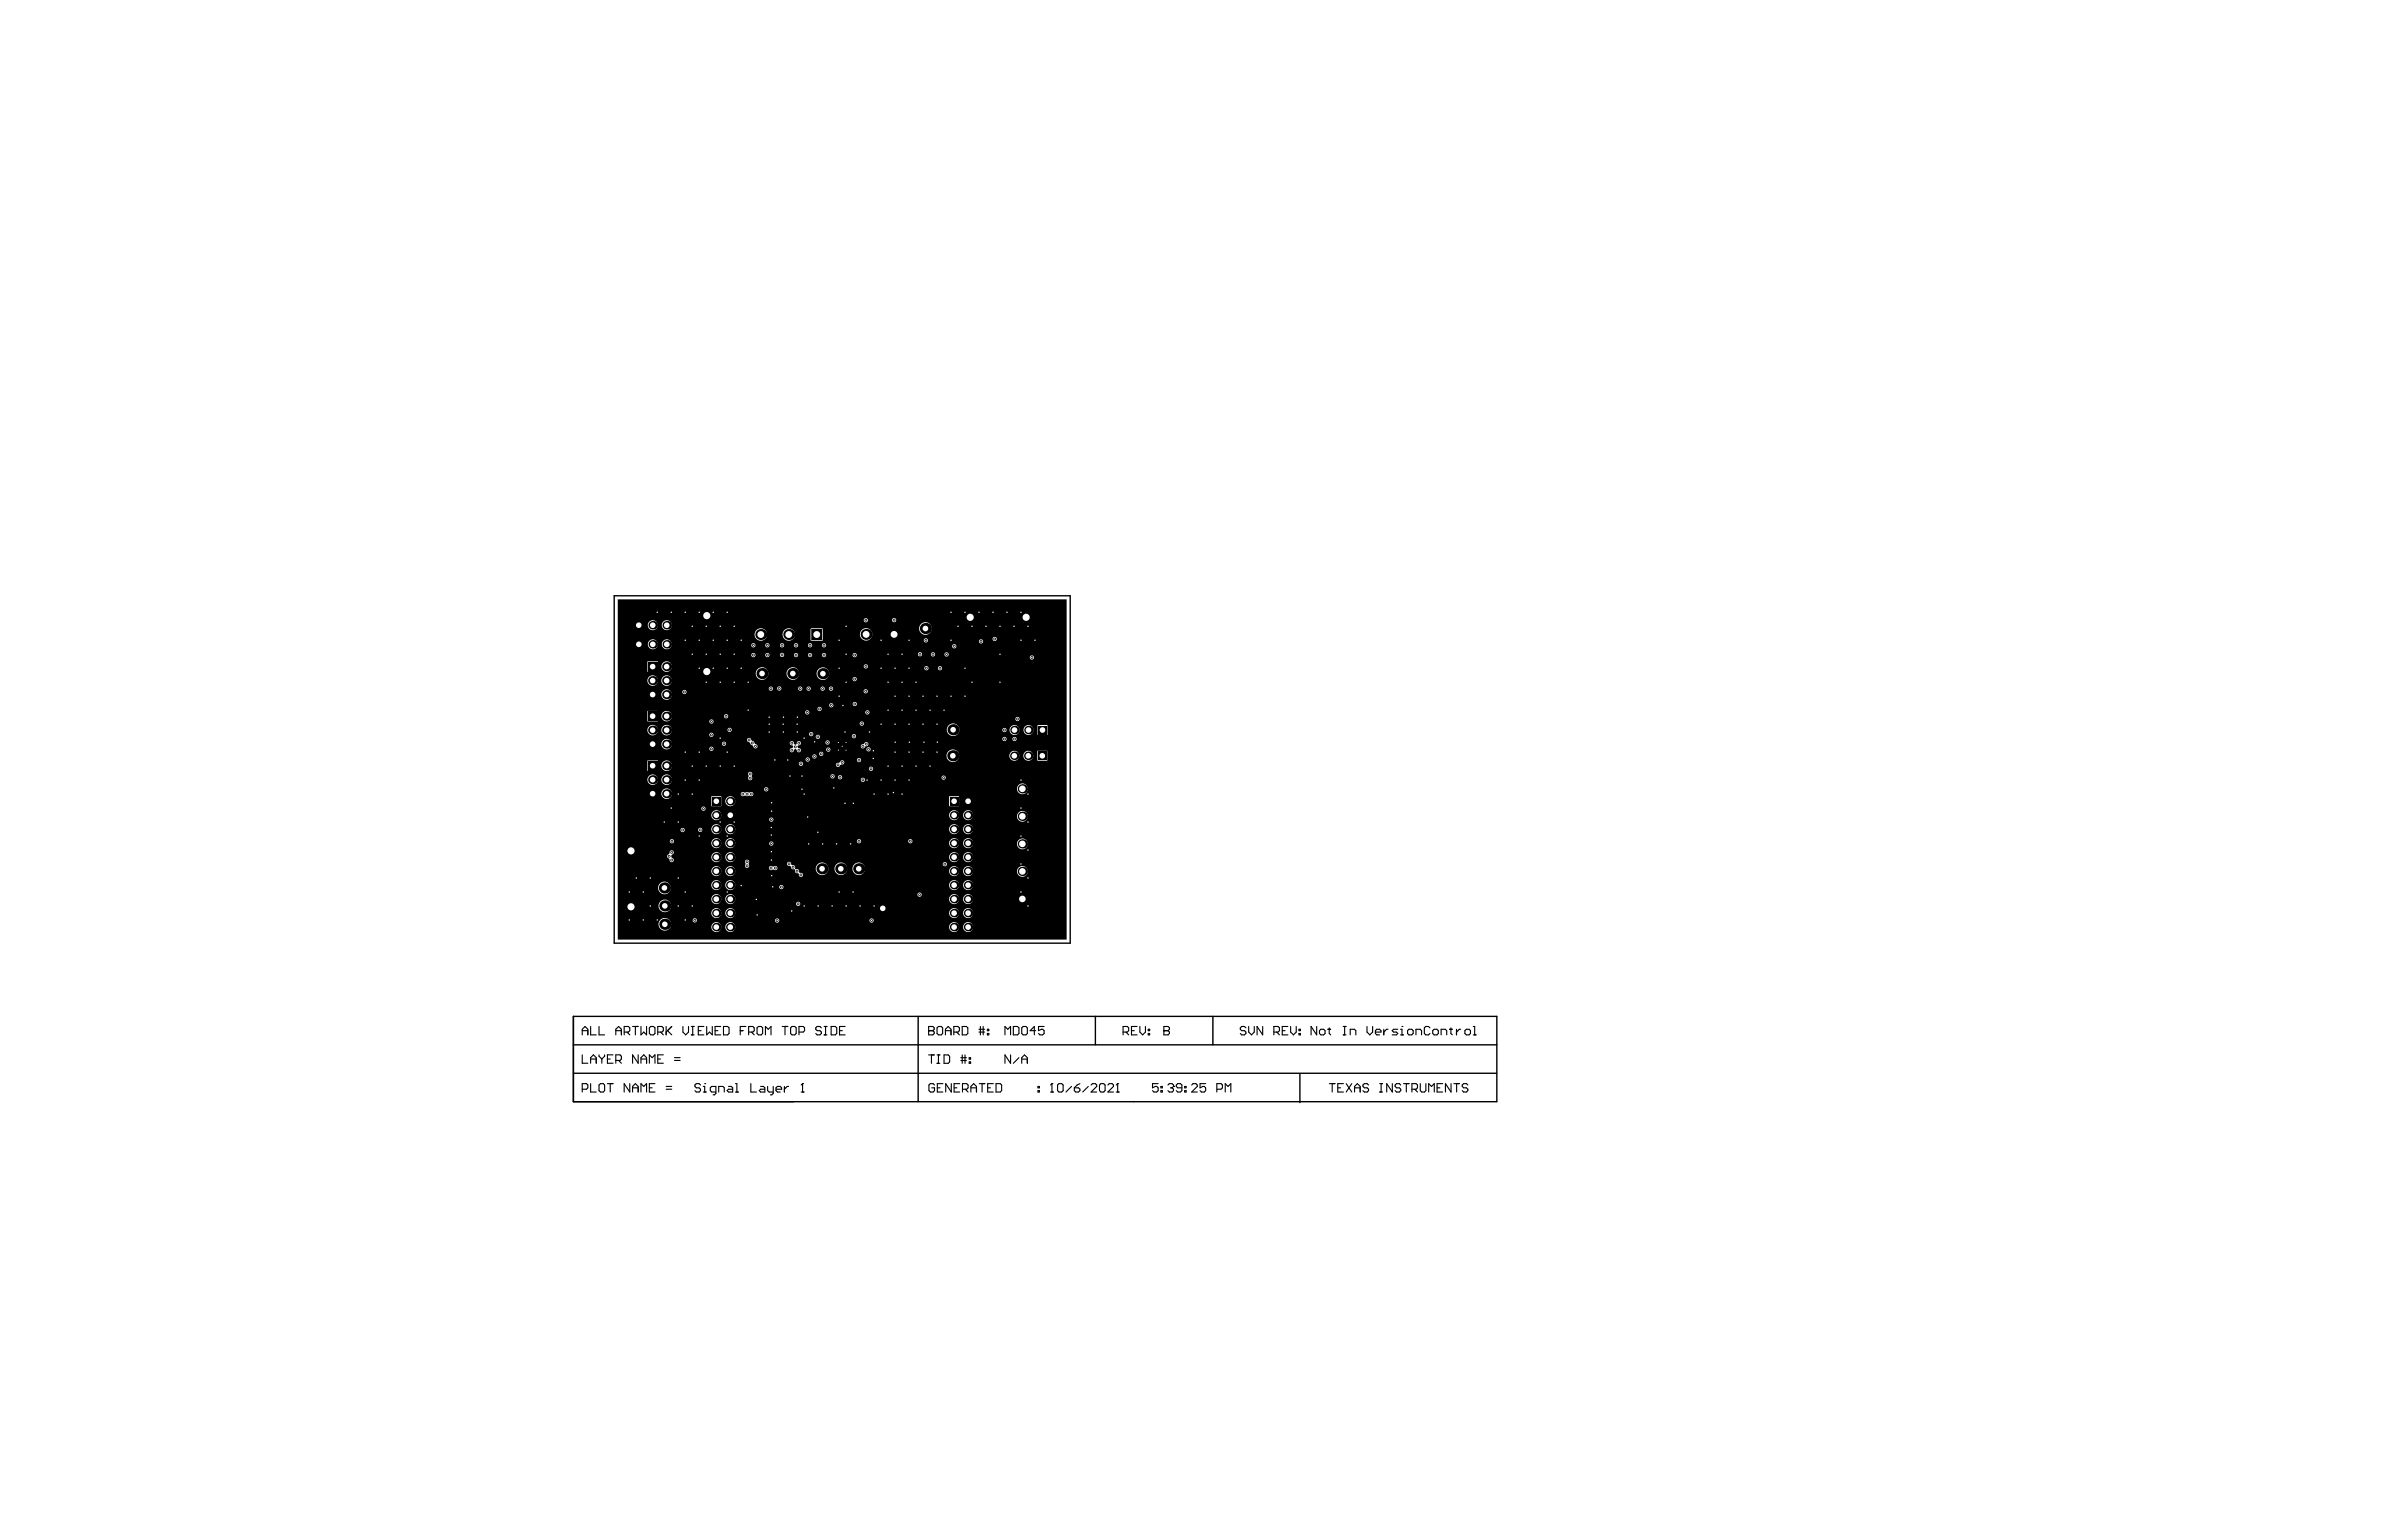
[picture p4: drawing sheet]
<svg xmlns="http://www.w3.org/2000/svg" width="432mm" height="279mm" viewBox="0 0 432 279" stroke-linecap="round" stroke-linejoin="round" font-family="sans-serif">
<path d="M111.3 108h82.7v63h-82.7zM103.9 184.3v15.5h167.4v-15.5h-167.4v15.5M103.9 194.6h167.4M103.9 189.4h167.4M166.4 184.3v15.5M198.6 184.3v5.1M219.9 184.3v5.1M235.6 194.8v5.1" fill="none" stroke="#000" stroke-width=".25"/>
<g fill="none" stroke="#000" stroke-width=".2">
<path d="M105.5 186.9h1.1M105.5 187.6v-1l.6-.5 .5 .5v1M105.5 191.3v1.5h1.1M105.5 197.5h.8l.3-.3v-.5l-.3-.2h-.8v1.5M107.1 186.1v1.5h1M107.1 192.8v-1l.5-.5 .5 .5v1M107.1 196.5v1.5h1M107.1 192h1M108.6 186.1v1.5h1M108.6 196.7l.2-.2h.5l.3 .2v1l-.3 .3h-.5l-.2-.3zM108.6 191.3v.2l.5 .5M109.1 192v.8"/>
<path d="M109.6 191.3v.2l-.5 .5M110.1 196.5h1M110.1 192h.5M110.6 196.5v1.5M111.1 191.3h-1v1.5h1M111.6 186.9h1M111.6 192.3h.8l.2-.3v-.5l-.2-.2h-.8v1.5M111.6 187.6v-1l.5-.5 .5 .5v1M112.1 192.3l.5 .5M113.2 187.1h.7l.3-.2v-.5l-.3-.3h-.7v1.5M113.7 187.1l.5 .5M114.2 196.5v1.5l-1-1.5v1.5"/>
<path d="M114.7 186.1h1M114.7 198v-1l.5-.5 .5 .5v1M114.7 197.2h1M115.2 186.1v1.5M115.7 191.3v1.5l-1-1.5v1.5M116.2 186.1v1.5l.5-.5 .5 .5v-1.5M116.2 192.8v-1l.5-.5 .5 .5v1M116.2 198v-1.5l.5 .5 .5-.5v1.5M116.2 192h1M117.7 186.4l.3-.3h.5l.2 .3v1l-.2 .2h-.5l-.3-.2zM117.7 197.2h.5M117.7 192.8v-1.5l.5 .5 .5-.5v1.5"/>
<path d="M118.7 196.5h-1v1.5h1M119.2 187.1h.8l.2-.2v-.5l-.2-.3h-.8v1.5M119.2 192h.5M119.7 187.1l.5 .5M120.2 191.3h-1v1.5h1M120.8 197.5h1M120.8 197h1M120.8 186.1v1.5M121 186.9l.8 .7M121.8 186.1l-1 1M122.3 192.3h1M122.3 191.8h1"/>
<path d="M123.8 186.1v1l.5 .5 .5-.5v-1M125.3 187.6h.5M125.3 186.1h.5M125.6 186.1v1.5M126.6 186.9h.5M127 196.7l-.3-.2h-.5l-.2 .2v.3l.2 .2h.5l.3 .3v.2l-.3 .3h-.5l-.2-.3M127.5 198h.5M127.5 197h.2v1M127.6 186.1h-1v1.5h1M127.7 196.5h.1M128.1 186.1v1.5l.5-.5 .5 .5v-1.5M129.6 186.9h.5"/>
<path d="M129.8 198h-.8l-.2-.3v-.5l.2-.2h.8v1.3l-.3 .2h-.2M130.3 198v-1h.7l.3 .2v.8M130.6 186.1h-1v1.5h1M131.1 186.1h.8l.3 .3v1l-.3 .2h-.8zM132.1 197h.5l.2 .2v.8h-.7l-.3-.3 .3-.2h.7M133.3 196.5h.3v1.5M133.3 198h.5M134.2 186.9h.5M135.2 186.1h-1v1.5M135.7 187.1h.8l.2-.2v-.5l-.2-.3h-.8v1.5M136.1 196.5v1.5h1M136.2 187.1l.5 .5"/>
<path d="M137.5 186.1h.5l.2 .3v1l-.2 .2h-.5l-.3-.2v-1zM137.9 197h.5l.2 .2v.8h-.7l-.3-.3 .3-.2h.7M138.8 187.6v-1.5l.5 .5 .5-.5v1.5M139.2 197v.7l.2 .3h.8M140.2 197v1.3l-.3 .2h-.2M140.7 197.5h1v-.3l-.3-.2h-.5l-.2 .2v.5l.2 .3h.5M141.8 186.1h1M142.2 197v1M142.3 186.1v1.5M143 197h-.3l-.5 .5M143.3 186.4l.3-.3h.5l.2 .3v1l-.2 .2h-.5l-.3-.2zM144.8 187.1h.8l.3-.2v-.5l-.3-.3h-.8v1.5"/>
<path d="M145.2 198h.5M145.5 196.5h.1M145.5 196.5v1.5M145.5 196.5l-.3 .2M148.9 186.4l-.3-.3h-.5l-.2 .3v.2l.2 .3h.5l.3 .2v.3l-.3 .2h-.5l-.2-.2M149.4 187.6h.5M149.4 186.1h.5M149.7 186.1v1.5M150.7 186.1h.7l.3 .3v1l-.3 .2h-.7zM152.2 186.9h.5M153.2 186.1h-1v1.5h1M168.3 186.9h.1"/>
<path d="M168.3 186.1h.8l.3 .3v.2l-.3 .3 .3 .2v.3l-.3 .2h-.8zM168.3 186.9h.8M168.3 191.3h1.1M168.8 191.3v1.5M169.4 196.7l-.2-.2h-.6l-.2 .2v1l.2 .3h.6l.2-.3v-.5h-.5M169.9 186.4l.2-.3h.5l.3 .3v1l-.3 .2h-.5l-.2-.2zM169.9 192.8h.5M169.9 191.3h.5M169.9 197.2h.5M170.1 191.3v1.5M170.9 196.5h-1v1.5h1M171.1 191.3h.8l.2 .2v1l-.2 .3h-.8z"/>
<path d="M171.4 186.9h1M171.4 187.6v-1l.5-.5 .5 .5v1M172.4 196.5v1.5l-1-1.5v1.5M172.9 187.1h.8l.2-.2v-.5l-.2-.3h-.8v1.5M173 197.2h.5M173.4 187.1l.5 .5M174 196.5h-1v1.5h1M174.2 192.3h1M174.2 191.8h1M174.4 186.1h.8l.2 .3v1l-.2 .2h-.8zM174.4 191.3v1.5M174.5 197.5h.7l.3-.3v-.5l-.3-.2h-.7v1.5"/>
<path d="M174.9 191.3v1.5M175 197.5l.5 .5M175.7 192.5h.2v.3h-.2zM175.7 191.8h.2v.2h-.2zM176 197.2h1M176 198v-1l.5-.5 .5 .5v1M177.5 187.1h1M177.5 186.6h1M177.5 196.5h1M177.7 186.1v1.5M178 196.5v1.5M178.2 186.1v1.5"/>
<path d="M179 187.4h.2v.2h-.2zM179 186.6h.2v.3h-.2zM179 197.2h.5M180.1 196.5h-1.1v1.5h1.1M180.6 196.5h.7l.3 .2v1l-.3 .3h-.7zM182.2 187.6v-1.5l.5 .5 .5-.5v1.5M183.2 191.3v1.5l-1-1.5v1.5M183.7 186.1h.8l.2 .3v1l-.2 .2h-.8zM184.7 191.8l-1 1M185.2 186.4l.3-.3h.5l.2 .3v1l-.2 .2h-.5l-.3-.2zM185.2 192.8v-1l.5-.5 .5 .5v1M185.2 192h1"/>
<path d="M187.8 186.9h-1.1l.8-.8v1.5M188.2 197.7h.2v.3h-.2zM188.2 197h.2v.2h-.2zM189.3 186.1h-1v.8l.5-.3h.2l.3 .3v.5l-.3 .2h-.5l-.2-.2M190.4 198h.5M190.7 196.5h.1M190.7 196.5v1.5M190.7 196.5l-.3 .2M191.7 196.7l.3-.2h.5l.2 .2v1l-.2 .3h-.5l-.3-.3zM194.2 197l-1 1M194.7 197.2h.8l.3 .3v.2l-.3 .3h-.5l-.3-.3zM195.8 196.5l-.5 .2-.6 .5"/>
<path d="M197.3 197l-1 1M197.8 196.7l.2-.2h.6l.2 .2v.3l-1 1h1M199.6 196.5h.5l.2 .2v1l-.2 .3h-.5l-.3-.3v-1zM200.8 196.7l.3-.2h.5l.2 .2v.3l-1 1h1M202.4 198h.5M202.6 196.5h.1M202.6 196.5v1.5M202.6 196.5l-.2 .2M203.6 187.1h.7l.3-.2v-.5l-.3-.3h-.7v1.5M204.1 187.1l.5 .5M205.1 186.9h.5M206.1 186.1h-1v1.5h1"/>
<path d="M206.6 186.1v1l.5 .5 .5-.5v-1M208.2 187.4h.2v.2h-.2zM208.2 186.6h.2v.3h-.2zM209.9 196.5h-1v.7l.5-.2h.3l.2 .2v.5l-.2 .3h-.5l-.3-.3M210.4 197.7h.3v.3h-.3zM210.4 197h.3v.2h-.3zM211 186.9h.1M211 186.1h.7l.3 .3v.2l-.3 .3 .3 .2v.3l-.3 .2h-.7zM211 186.9h.7M211.7 196.7l.3-.2h.5l.2 .2v.3M212.2 197.2h.3M212.5 197.2l.2 .3v.2l-.2 .3h-.5l-.3-.3"/>
<path d="M212.7 197h.1M212.7 197l-.2 .2M214.2 197.2h-.7l-.3-.2v-.3l.3-.2h.5l.2 .2v1l-.2 .3h-.5l-.3-.3M214.8 197.7h.2v.3h-.2zM214.8 197h.2v.2h-.2zM216 196.7l.3-.2h.5l.2 .2v.3l-1 1h1M218.6 196.5h-1.1v.7l.6-.2h.2l.3 .2v.5l-.3 .3h-.5l-.3-.3M220.6 197.5h.7l.3-.3v-.5l-.3-.2h-.7v1.5M222.1 198v-1.5l.5 .5 .5-.5v1.5M225.9 186.4l-.3-.3h-.5l-.3 .3v.2l.3 .3h.5l.3 .2v.3l-.3 .2h-.5l-.3-.2M226.4 186.1v1l.5 .5 .5-.5v-1M228.9 186.1v1.5l-1-1.5v1.5"/>
<path d="M230.9 187.1h.8l.2-.2v-.5l-.2-.3h-.8v1.5M231.4 187.1l.5 .5M232.4 186.9h.5M233.5 186.1h-1.1v1.5h1.1M234 186.1v1l.5 .5 .5-.5v-1M235.5 187.4h.2v.2h-.2zM235.5 186.6h.2v.3h-.2zM238.7 186.1v1.5l-1-1.5v1.5M239.4 186.6h.5l.3 .3v.5l-.3 .2h-.5l-.2-.2v-.5zM240.7 186.6h.5M241 186.4v1l.2 .2M241 196.5h1"/>
<path d="M241.5 196.5v1.5M242.5 197.2h.5M243.5 187.6h.5M243.5 186.1h.5M243.5 196.5h-1v1.5h1M243.8 186.1v1.5M244 196.5l1 1.5M244.8 187.6v-1h.7l.3 .3v.7M245 196.5l-1 1.5M245.6 197.2h1M245.6 198v-1l.5-.5 .5 .5v1M247.8 186.1v1l.5 .5 .5-.5v-1"/>
<path d="M248.1 196.7l-.3-.2h-.5l-.2 .2v.3l.2 .2h.5l.3 .3v.2l-.3 .3h-.5l-.2-.3M249.3 187.1h1v-.2l-.2-.3h-.5l-.3 .3v.5l.3 .2h.5M250.1 196.5h.5M250.1 198h.5M250.4 196.5v1.5M250.8 186.6v1M251.6 186.6h-.2l-.6 .5M252.4 196.5v1.5l-1-1.5v1.5M253.4 186.6h-.8l-.2 .3 .2 .2h.5l.3 .3-.3 .2h-.7M253.9 187.6h.5M253.9 186.6h.2v1M253.9 196.7l-.2-.2h-.5l-.3 .2v.3l.3 .2h.5l.2 .3v.2l-.2 .3h-.5l-.3-.3"/>
<path d="M254.1 186.1h.1M254.4 196.5h1M254.9 196.5v1.5M255.4 186.6h.5l.3 .3v.5l-.3 .2h-.5l-.2-.2v-.5zM255.9 197.5h.8l.3-.3v-.5l-.3-.2h-.8v1.5M256.5 197.5l.5 .5M256.7 187.6v-1h.7l.3 .3v.7M257.5 196.5v1.2l.2 .3h.5l.3-.3v-1.2M259 198v-1.5l.5 .5 .5-.5v1.5M259.2 186.4l-.2-.3h-.5l-.3 .3v1l.3 .2h.5l.2-.2M260 186.6h.5l.2 .3v.5l-.2 .2h-.5l-.3-.2v-.5zM260.5 197.2h.5"/>
<path d="M261.2 187.6v-1h.8l.3 .3v.7M261.5 196.5h-1v1.5h1M262.8 186.6h.5M263 186.4v1l.3 .2M263 196.5v1.5l-1-1.5v1.5M263.5 196.5h1.1M264 186.6v1M264.1 196.5v1.5M264.8 186.6h-.3l-.5 .5M265.8 186.6h.5l.3 .3v.5l-.3 .2h-.5l-.2-.2v-.5zM266.1 196.7l-.3-.2h-.5l-.2 .2v.3l.2 .2h.5l.3 .3v.2l-.3 .3h-.5l-.2-.3M267.1 187.6h.5"/>
<path d="M267.1 186.1h.2v1.5"/>
</g>
<g fill="#000">
<path d="M112 108.7h81.4v61.7h-81.4zM161.7 112.4a.4 .4 0 0 0 .8 0 .4 .4 0 0 0-.8 0zM156.6 112.5a.39 .39 0 0 0 .7 0 .39 .39 0 0 0-.7 0zM120 113.4a.91 .91 0 0 0 1.8 0 .91 .91 0 0 0-1.8 0zM117.4 113.4a.91 .91 0 0 0 1.8 0 .91 .91 0 0 0-1.8 0zM166.6 114a1.15 1.15 0 0 0 2.3 0 1.15 1.15 0 0 0-2.3 0zM155.9 115a1.13 1.13 0 0 0 2.2 0 1.13 1.13 0 0 0-2.2 0zM147 114v2.1h2.1v-2.1zM141.9 115a1.13 1.13 0 0 0 2.2 0 1.13 1.13 0 0 0-2.2 0zM136.8 115a1.13 1.13 0 0 0 2.2 0 1.13 1.13 0 0 0-2.2 0zM179.9 115.9a.4 .4 0 0 0 .8 0 .4 .4 0 0 0-.8 0zM167.4 116.1a.4 .4 0 0 0 .8 0 .4 .4 0 0 0-.8 0zM177.4 116.3a.4 .4 0 0 0 .8 0 .4 .4 0 0 0-.8 0zM149 117a.4 .4 0 0 0 .8 0 .4 .4 0 0 0-.8 0zM146.5 117a.39 .39 0 0 0 .7 0 .39 .39 0 0 0-.7 0zM143.9 117a.4 .4 0 0 0 .8 0 .4 .4 0 0 0-.8 0zM141.4 117a.4 .4 0 0 0 .8 0 .4 .4 0 0 0-.8 0zM138.7 117a.4 .4 0 0 0 .8 0 .4 .4 0 0 0-.8 0zM136.2 117a.4 .4 0 0 0 .8 0 .4 .4 0 0 0-.8 0zM172.6 117.2a.4 .4 0 0 0 .8 0 .4 .4 0 0 0-.8 0zM120 116.8a.91 .91 0 0 0 1.8 0 .91 .91 0 0 0-1.8 0zM117.4 116.8a.91 .91 0 0 0 1.8 0 .91 .91 0 0 0-1.8 0zM166.4 118.6a.4 .4 0 0 0 .8 0 .4 .4 0 0 0-.8 0zM168.7 118.7a.4 .4 0 0 0 .8 0 .4 .4 0 0 0-.8 0zM171.2 118.7a.4 .4 0 0 0 .8 0 .4 .4 0 0 0-.8 0zM141.4 118.8a.4 .4 0 0 0 .8 0 .4 .4 0 0 0-.8 0zM149 118.8a.4 .4 0 0 0 .8 0 .4 .4 0 0 0-.8 0zM146.5 118.8a.39 .39 0 0 0 .7 0 .39 .39 0 0 0-.7 0zM143.9 118.8a.4 .4 0 0 0 .8 0 .4 .4 0 0 0-.8 0zM138.7 118.8a.4 .4 0 0 0 .8 0 .4 .4 0 0 0-.8 0zM136.2 118.8a.4 .4 0 0 0 .8 0 .4 .4 0 0 0-.8 0zM154.5 118.8a.4 .4 0 0 0 .8 0 .4 .4 0 0 0-.8 0zM186.7 119.2a.39 .39 0 0 0 .7 0 .39 .39 0 0 0-.7 0zM156.6 120.8a.39 .39 0 0 0 .7 0 .39 .39 0 0 0-.7 0zM170 121.2a.4 .4 0 0 0 .8 0 .4 .4 0 0 0-.8 0zM167.5 121.2a.4 .4 0 0 0 .8 0 .4 .4 0 0 0-.8 0zM117.4 119.9v1.9h1.9v-1.9zM119.9 120.9a.96 .96 0 0 0 1.9 0 .96 .96 0 0 0-1.9 0zM142.6 122.1a1.15 1.15 0 0 0 2.3 0 1.15 1.15 0 0 0-2.3 0zM137 122.1a1.15 1.15 0 0 0 2.3 0 1.15 1.15 0 0 0-2.3 0zM148 122.1a1.15 1.15 0 0 0 2.3 0 1.15 1.15 0 0 0-2.3 0zM154.5 123.1a.4 .4 0 0 0 .8 0 .4 .4 0 0 0-.8 0zM119.9 123.4a.96 .96 0 0 0 1.9 0 .96 .96 0 0 0-1.9 0zM117.4 123.4a.96 .96 0 0 0 1.9 0 .96 .96 0 0 0-1.9 0zM140.9 124.8a.39 .39 0 0 0 .7 0 .39 .39 0 0 0-.7 0zM150.3 124.9a.39 .39 0 0 0 .7 0 .39 .39 0 0 0-.7 0zM148.7 124.9a.4 .4 0 0 0 .8 0 .4 .4 0 0 0-.8 0zM146.2 124.9a.4 .4 0 0 0 .8 0 .4 .4 0 0 0-.8 0zM144.7 124.9a.4 .4 0 0 0 .8 0 .4 .4 0 0 0-.8 0zM139.4 124.9a.39 .39 0 0 0 .7 0 .39 .39 0 0 0-.7 0zM156.5 125.3a.4 .4 0 0 0 .8 0 .4 .4 0 0 0-.8 0zM123.7 125.5a.4 .4 0 0 0 .8 0 .4 .4 0 0 0-.8 0zM119.9 125.9a.96 .96 0 0 0 1.9 0 .96 .96 0 0 0-1.9 0zM154.6 127.6a.39 .39 0 0 0 .7 0 .39 .39 0 0 0-.7 0zM150.3 127.9a.4 .4 0 0 0 .8 0 .4 .4 0 0 0-.8 0zM148.2 128.5a.4 .4 0 0 0 .8 0 .4 .4 0 0 0-.8 0zM156.8 129.2a.4 .4 0 0 0 .8 0 .4 .4 0 0 0-.8 0zM145.9 129.2a.4 .4 0 0 0 .8 0 .4 .4 0 0 0-.8 0zM131.2 129.9a.4 .4 0 0 0 .8 0 .4 .4 0 0 0-.8 0zM184.1 130.4a.39 .39 0 0 0 .7 0 .39 .39 0 0 0-.7 0zM117.4 128.9v1.9h1.9v-1.9zM119.9 129.9a.96 .96 0 0 0 1.9 0 .96 .96 0 0 0-1.9 0zM128.6 130.8a.4 .4 0 0 0 .8 0 .4 .4 0 0 0-.8 0zM155.8 131.2a.4 .4 0 0 0 .8 0 .4 .4 0 0 0-.8 0zM131.9 132.3a.39 .39 0 0 0 .7 0 .39 .39 0 0 0-.7 0zM181.7 132.4a.4 .4 0 0 0 .8 0 .4 .4 0 0 0-.8 0zM188.1 131.5v1.8h1.8v-1.8zM185.5 132.4a.95 .95 0 0 0 1.9 0 .95 .95 0 0 0-1.9 0zM183 132.4a.91 .91 0 0 0 1.8 0 .91 .91 0 0 0-1.8 0zM119.9 132.4a.96 .96 0 0 0 1.9 0 .96 .96 0 0 0-1.9 0zM117.4 132.4a.96 .96 0 0 0 1.9 0 .96 .96 0 0 0-1.9 0zM171.6 132.3a1.15 1.15 0 0 0 2.3 0 1.15 1.15 0 0 0-2.3 0zM146.7 133.1a.39 .39 0 0 0 .7 0 .39 .39 0 0 0-.7 0zM128.6 133.2a.4 .4 0 0 0 .8 0 .4 .4 0 0 0-.8 0zM154.4 133.5a.4 .4 0 0 0 .8 0 .4 .4 0 0 0-.8 0zM147.9 133.6a.39 .39 0 0 0 .7 0 .39 .39 0 0 0-.7 0zM183.5 134a.4 .4 0 0 0 .8 0 .4 .4 0 0 0-.8 0zM181.7 134a.4 .4 0 0 0 .8 0 .4 .4 0 0 0-.8 0zM149.6 134.6a.4 .4 0 0 0 .8 0 .4 .4 0 0 0-.8 0zM143.3 134.5a.43 .43 0 0 0-.1 .5 .43 .43 0 0 0 .5 .2l.1 .2-.2 .2a.39 .39 0 0 0-.4 .4 .39 .39 0 0 0 .4 .4 .39 .39 0 0 0 .3-.4l.2-.2 .3 .2a.39 .39 0 0 0 .4 .4 .39 .39 0 0 0 .4-.4 .39 .39 0 0 0-.4-.4l-.2-.1a.29 .29 0 0 1 .1-.3 .29 .29 0 0 1 .3-.1 .39 .39 0 0 0 .2-.5 .39 .39 0 0 0-.5-.2 .39 .39 0 0 0-.3 .5l-.1 .1a.3 .3 0 0 1-.3-.1 .3 .3 0 0 1-.1-.3l-.2-.2zM130.9 134.9a.39 .39 0 0 0 .7 0 .39 .39 0 0 0-.7 0zM135.5 133.9l-.1 .1a.87 .87 0 0 0 .6 .8l.1 .2 .3 .1a.67 .67 0 0 0 .8 .5l.1-.4-.4-.3-.3-.5-.4-.2-.3-.4zM156.2 135a.41 .41 0 0 0 .1 .7 .41 .41 0 0 0 .6-.4 .41 .41 0 0 0 .5-.3 .41 .41 0 0 0-.3-.5 .41 .41 0 0 0-.5 .4zM119.9 134.9a.96 .96 0 0 0 1.9 0 .96 .96 0 0 0-1.9 0zM128.6 135.8a.4 .4 0 0 0 .8 0 .4 .4 0 0 0-.8 0zM157.1 135.9a.39 .39 0 0 0 .7 0 .39 .39 0 0 0-.7 0zM149.8 135.9a.39 .39 0 0 0 .7 0 .39 .39 0 0 0-.7 0zM148.5 136.7a.4 .4 0 0 0 .8 0 .4 .4 0 0 0-.8 0zM147.3 137.2a.39 .39 0 0 0 .7 0 .39 .39 0 0 0-.7 0zM188 136.1v1.8h1.8v-1.8zM185.5 137a.91 .91 0 0 0 1.8 0 .91 .91 0 0 0-1.8 0zM183 137a.91 .91 0 0 0 1.8 0 .91 .91 0 0 0-1.8 0zM146 137.7a.4 .4 0 0 0 .8 0 .4 .4 0 0 0-.8 0zM171.6 137a1.15 1.15 0 0 0 2.3 0 1.15 1.15 0 0 0-2.3 0zM155.3 137.8a.4 .4 0 0 0 .8 0 .4 .4 0 0 0-.8 0zM151.6 138.4a.39 .39 0 0 0 .1 .6 .39 .39 0 0 0 .6-.3l.2-.1a.39 .39 0 0 0 .5-.2 .39 .39 0 0 0-.2-.5 .39 .39 0 0 0-.5 .3zM144.8 138.5a.4 .4 0 0 0 .8 0 .4 .4 0 0 0-.8 0zM157.5 139.4a.4 .4 0 0 0 .8 0 .4 .4 0 0 0-.8 0zM117.4 137.9v1.9h1.9v-1.9zM119.9 138.8a.96 .96 0 0 0 1.9 0 .96 .96 0 0 0-1.9 0zM150.5 140.8a.4 .4 0 0 0 .8 0 .4 .4 0 0 0-.8 0zM151.9 140.9a.4 .4 0 0 0 .8 0 .4 .4 0 0 0-.8 0zM170.7 141a.39 .39 0 0 0 .7 0 .39 .39 0 0 0-.7 0zM135.7 140.1l-.1 .2 .1 .5a.39 .39 0 0 0 0 .6 .39 .39 0 0 0 .6 0 .39 .39 0 0 0 0-.6v-.2a.39 .39 0 0 0 0-.5 .39 .39 0 0 0-.6 0zM156 141.4a.4 .4 0 0 0 .8 0 .4 .4 0 0 0-.8 0zM119.9 141.4a.96 .96 0 0 0 1.9 0 .96 .96 0 0 0-1.9 0zM117.4 141.4a.96 .96 0 0 0 1.9 0 .96 .96 0 0 0-1.9 0zM138.5 143.1a.4 .4 0 0 0 .8 0 .4 .4 0 0 0-.8 0zM134.4 143.7a.39 .39 0 0 0 0 .6 .39 .39 0 0 0 .5 0l.5 .1 .5-.1a.39 .39 0 0 0 .6 0 .39 .39 0 0 0 0-.6 .39 .39 0 0 0-.6 0l-.5-.1zM184.3 143a1 1 0 0 0 2 0 1 1 0 0 0-2 0zM119.9 143.9a.96 .96 0 0 0 1.9 0 .96 .96 0 0 0-1.9 0zM172.1 144.4v1.8h1.8v-1.8zM129 144.4v1.8h1.8v-1.8zM131.5 145.3a.91 .91 0 0 0 1.8 0 .91 .91 0 0 0-1.8 0zM127.1 146.6a.4 .4 0 0 0 .8 0 .4 .4 0 0 0-.8 0zM174.6 147.8a.91 .91 0 0 0 1.8 0 .91 .91 0 0 0-1.8 0zM172 147.8a.95 .95 0 0 0 1.9 0 .95 .95 0 0 0-1.9 0zM128.9 147.8a.95 .95 0 0 0 1.9 0 .95 .95 0 0 0-1.9 0zM139.4 148.6a.4 .4 0 0 0 .8 0 .4 .4 0 0 0-.8 0zM184.3 148a1 1 0 0 0 2 0 1 1 0 0 0-2 0zM126.5 150.5a.4 .4 0 0 0 .8 0 .4 .4 0 0 0-.8 0zM123.4 150.5a.39 .39 0 0 0 .7 0 .39 .39 0 0 0-.7 0zM174.6 150.3a.91 .91 0 0 0 1.8 0 .91 .91 0 0 0-1.8 0zM172 150.3a.95 .95 0 0 0 1.9 0 .95 .95 0 0 0-1.9 0zM131.5 150.3a.91 .91 0 0 0 1.8 0 .91 .91 0 0 0-1.8 0zM128.9 150.3a.95 .95 0 0 0 1.9 0 .95 .95 0 0 0-1.9 0zM164.6 152.5a.4 .4 0 0 0 .8 0 .4 .4 0 0 0-.8 0zM155.3 152.5a.4 .4 0 0 0 .8 0 .4 .4 0 0 0-.8 0zM121.4 152.5a.4 .4 0 0 0 .8 0 .4 .4 0 0 0-.8 0zM139.4 153a.4 .4 0 0 0 .8 0 .4 .4 0 0 0-.8 0zM174.6 152.9a.91 .91 0 0 0 1.8 0 .91 .91 0 0 0-1.8 0zM172 152.9a.95 .95 0 0 0 1.9 0 .95 .95 0 0 0-1.9 0zM131.5 152.9a.91 .91 0 0 0 1.8 0 .91 .91 0 0 0-1.8 0zM128.9 152.9a.95 .95 0 0 0 1.9 0 .95 .95 0 0 0-1.9 0zM184.3 153a1 1 0 0 0 2 0 1 1 0 0 0-2 0zM174.6 155.4a.91 .91 0 0 0 1.8 0 .91 .91 0 0 0-1.8 0zM172 155.4a.95 .95 0 0 0 1.9 0 .95 .95 0 0 0-1.9 0zM131.5 155.4a.91 .91 0 0 0 1.8 0 .91 .91 0 0 0-1.8 0zM128.9 155.4a.95 .95 0 0 0 1.9 0 .95 .95 0 0 0-1.9 0zM121.5 154.3a.93 .93 0 0 1-.5 .8v.3a.91 .91 0 0 1 .5 .8 .39 .39 0 0 0 .6 0 .39 .39 0 0 0-.2-.6 .41 .41 0 0 1-.2-.4 .41 .41 0 0 1 .3-.4 .39 .39 0 0 0 0-.5 .39 .39 0 0 0-.5 0zM170.9 156.7a.4 .4 0 0 0 .8 0 .4 .4 0 0 0-.8 0zM139.5 157.1a.39 .39 0 0 0 0 .6 .39 .39 0 0 0 .5 0h.3a.39 .39 0 0 0 .5 0 .39 .39 0 0 0 0-.6 .39 .39 0 0 0-.5 0l-.5-.1zM135.2 156l-.2 .3 .2 .4a.39 .39 0 0 0 0 .6 .39 .39 0 0 0 .5 0 .39 .39 0 0 0 0-.6v-.2a.39 .39 0 0 0 0-.5 .39 .39 0 0 0-.5 0zM154.5 157.5a1.15 1.15 0 0 0 2.3 0 1.15 1.15 0 0 0-2.3 0zM151.3 157.5a1.15 1.15 0 0 0 2.3 0 1.15 1.15 0 0 0-2.3 0zM147.9 157.5a1.15 1.15 0 0 0 2.3 0 1.15 1.15 0 0 0-2.3 0zM174.6 158a.91 .91 0 0 0 1.8 0 .91 .91 0 0 0-1.8 0zM172 158a.95 .95 0 0 0 1.9 0 .95 .95 0 0 0-1.9 0zM131.5 158a.91 .91 0 0 0 1.8 0 .91 .91 0 0 0-1.8 0zM128.9 158a.95 .95 0 0 0 1.9 0 .95 .95 0 0 0-1.9 0zM184.3 158a1 1 0 0 0 2 0 1 1 0 0 0-2 0zM142.8 156.4a.42 .42 0 0 0-.1 .5 .42 .42 0 0 0 .6 .1l.1 .2a.38 .38 0 0 0 .2 .4 .38 .38 0 0 0 .4 0l.2 .1a.39 .39 0 0 0 0 .5 .39 .39 0 0 0 .5 .1l.1 .2a.39 .39 0 0 0 .3 .5 .39 .39 0 0 0 .5-.4 .39 .39 0 0 0-.6-.3l-.2-.2a.39 .39 0 0 0-.1-.4 .39 .39 0 0 0-.4-.1l-.2-.1a.42 .42 0 0 0-.1-.5 .42 .42 0 0 0-.4-.1l-.4-.6zM141.3 160.8a.39 .39 0 0 0 .7 0 .39 .39 0 0 0-.7 0zM174.6 160.5a.91 .91 0 0 0 1.8 0 .91 .91 0 0 0-1.8 0zM172 160.5a.95 .95 0 0 0 1.9 0 .95 .95 0 0 0-1.9 0zM131.5 160.5a.91 .91 0 0 0 1.8 0 .91 .91 0 0 0-1.8 0zM128.9 160.5a.95 .95 0 0 0 1.9 0 .95 .95 0 0 0-1.9 0zM119.3 161a1.15 1.15 0 0 0 2.3 0 1.15 1.15 0 0 0-2.3 0zM166.3 162.2a.4 .4 0 0 0 .8 0 .4 .4 0 0 0-.8 0zM174.6 163a.91 .91 0 0 0 1.8 0 .91 .91 0 0 0-1.8 0zM172 163a.95 .95 0 0 0 1.9 0 .95 .95 0 0 0-1.9 0zM131.5 163a.91 .91 0 0 0 1.8 0 .91 .91 0 0 0-1.8 0zM128.9 163a.95 .95 0 0 0 1.9 0 .95 .95 0 0 0-1.9 0zM144.3 163.9a.4 .4 0 0 0 .8 0 .4 .4 0 0 0-.8 0zM119.4 164.3a1.15 1.15 0 0 0 2.3 0 1.15 1.15 0 0 0-2.3 0zM174.6 165.6a.91 .91 0 0 0 1.8 0 .91 .91 0 0 0-1.8 0zM172 165.6a.95 .95 0 0 0 1.9 0 .95 .95 0 0 0-1.9 0zM131.5 165.6a.91 .91 0 0 0 1.8 0 .91 .91 0 0 0-1.8 0zM128.9 165.6a.95 .95 0 0 0 1.9 0 .95 .95 0 0 0-1.9 0zM125.6 166.9a.39 .39 0 0 0 .7 0 .39 .39 0 0 0-.7 0zM157.6 166.9a.4 .4 0 0 0 .8 0 .4 .4 0 0 0-.8 0zM140.5 166.9a.4 .4 0 0 0 .8 0 .4 .4 0 0 0-.8 0zM119.4 167.6a1.15 1.15 0 0 0 2.3 0 1.15 1.15 0 0 0-2.3 0zM174.6 168.1a.91 .91 0 0 0 1.8 0 .91 .91 0 0 0-1.8 0zM172 168.1a.95 .95 0 0 0 1.9 0 .95 .95 0 0 0-1.9 0zM131.5 168.1a.91 .91 0 0 0 1.8 0 .91 .91 0 0 0-1.8 0zM128.9 168.1a.95 .95 0 0 0 1.9 0 .95 .95 0 0 0-1.9 0z"/>
<circle cx="151.9" cy="138.7" r=".25"/>
</g>
<circle cx="151.9" cy="138.7" r=".13" fill="#fff"/>
<circle cx="150.2" cy="135.9" r=".25" fill="#000"/>
<circle cx="150.2" cy="135.9" r=".13" fill="#fff"/>
<circle cx="153.4" cy="134.6" r=".25" fill="#000"/>
<circle cx="153.4" cy="134.6" r=".1" fill="#fff"/>
<circle cx="152" cy="134.6" r=".25" fill="#000"/>
<circle cx="152" cy="134.6" r=".1" fill="#fff"/>
<circle cx="153.4" cy="136" r=".25" fill="#000"/>
<circle cx="153.4" cy="136" r=".1" fill="#fff"/>
<circle cx="152" cy="136" r=".25" fill="#000"/>
<circle cx="152" cy="136" r=".1" fill="#fff"/>
<circle cx="152.7" cy="135.3" r=".25" fill="#000"/>
<circle cx="152.7" cy="135.3" r=".1" fill="#fff"/>
<circle cx="187.6" cy="116.1" r=".25" fill="#000"/>
<circle cx="187.6" cy="116.1" r=".13" fill="#fff"/>
<circle cx="185.1" cy="111" r=".25" fill="#000"/>
<circle cx="185.1" cy="111" r=".13" fill="#fff"/>
<circle cx="186.3" cy="113.6" r=".25" fill="#000"/>
<circle cx="186.3" cy="113.6" r=".13" fill="#fff"/>
<circle cx="185.1" cy="116.1" r=".25" fill="#000"/>
<circle cx="185.1" cy="116.1" r=".13" fill="#fff"/>
<circle cx="185.1" cy="141.4" r=".25" fill="#000"/>
<circle cx="185.1" cy="141.4" r=".13" fill="#fff"/>
<circle cx="186.3" cy="144" r=".25" fill="#000"/>
<circle cx="186.3" cy="144" r=".13" fill="#fff"/>
<circle cx="185.1" cy="146.5" r=".25" fill="#000"/>
<circle cx="185.1" cy="146.5" r=".13" fill="#fff"/>
<circle cx="186.3" cy="149.1" r=".25" fill="#000"/>
<circle cx="186.3" cy="149.1" r=".13" fill="#fff"/>
<circle cx="185.1" cy="151.6" r=".25" fill="#000"/>
<circle cx="185.1" cy="151.6" r=".13" fill="#fff"/>
<circle cx="186.3" cy="154.1" r=".25" fill="#000"/>
<circle cx="186.3" cy="154.1" r=".13" fill="#fff"/>
<circle cx="185.1" cy="156.7" r=".25" fill="#000"/>
<circle cx="185.1" cy="156.7" r=".13" fill="#fff"/>
<circle cx="186.3" cy="159.2" r=".25" fill="#000"/>
<circle cx="186.3" cy="159.2" r=".13" fill="#fff"/>
<circle cx="185.1" cy="161.7" r=".25" fill="#000"/>
<circle cx="185.1" cy="161.7" r=".13" fill="#fff"/>
<circle cx="186.3" cy="164.3" r=".25" fill="#000"/>
<circle cx="186.3" cy="164.3" r=".13" fill="#fff"/>
<circle cx="182.5" cy="111" r=".25" fill="#000"/>
<circle cx="182.5" cy="111" r=".13" fill="#fff"/>
<circle cx="183.8" cy="113.6" r=".25" fill="#000"/>
<circle cx="183.8" cy="113.6" r=".13" fill="#fff"/>
<circle cx="180" cy="111" r=".25" fill="#000"/>
<circle cx="180" cy="111" r=".13" fill="#fff"/>
<circle cx="181.3" cy="113.6" r=".25" fill="#000"/>
<circle cx="181.3" cy="113.6" r=".13" fill="#fff"/>
<circle cx="181.3" cy="118.6" r=".25" fill="#000"/>
<circle cx="181.3" cy="118.6" r=".13" fill="#fff"/>
<circle cx="181.3" cy="123.7" r=".25" fill="#000"/>
<circle cx="181.3" cy="123.7" r=".13" fill="#fff"/>
<circle cx="177.5" cy="111" r=".25" fill="#000"/>
<circle cx="177.5" cy="111" r=".13" fill="#fff"/>
<circle cx="178.7" cy="113.6" r=".25" fill="#000"/>
<circle cx="178.7" cy="113.6" r=".13" fill="#fff"/>
<circle cx="174.9" cy="111" r=".25" fill="#000"/>
<circle cx="174.9" cy="111" r=".13" fill="#fff"/>
<circle cx="176.2" cy="113.6" r=".25" fill="#000"/>
<circle cx="176.2" cy="113.6" r=".13" fill="#fff"/>
<circle cx="174.9" cy="121.2" r=".25" fill="#000"/>
<circle cx="174.9" cy="121.2" r=".13" fill="#fff"/>
<circle cx="176.2" cy="123.7" r=".25" fill="#000"/>
<circle cx="176.2" cy="123.7" r=".13" fill="#fff"/>
<circle cx="174.9" cy="126.2" r=".25" fill="#000"/>
<circle cx="174.9" cy="126.2" r=".13" fill="#fff"/>
<circle cx="172.4" cy="111" r=".25" fill="#000"/>
<circle cx="172.4" cy="111" r=".13" fill="#fff"/>
<circle cx="173.7" cy="113.6" r=".25" fill="#000"/>
<circle cx="173.7" cy="113.6" r=".13" fill="#fff"/>
<circle cx="172.4" cy="116.1" r=".25" fill="#000"/>
<circle cx="172.4" cy="116.1" r=".13" fill="#fff"/>
<circle cx="172.4" cy="126.2" r=".25" fill="#000"/>
<circle cx="172.4" cy="126.2" r=".13" fill="#fff"/>
<circle cx="169.9" cy="126.2" r=".25" fill="#000"/>
<circle cx="169.9" cy="126.2" r=".13" fill="#fff"/>
<circle cx="171.1" cy="128.8" r=".25" fill="#000"/>
<circle cx="171.1" cy="128.8" r=".13" fill="#fff"/>
<circle cx="169.9" cy="131.3" r=".25" fill="#000"/>
<circle cx="169.9" cy="131.3" r=".13" fill="#fff"/>
<circle cx="169.9" cy="136.4" r=".25" fill="#000"/>
<circle cx="169.9" cy="136.4" r=".13" fill="#fff"/>
<circle cx="167.3" cy="126.2" r=".25" fill="#000"/>
<circle cx="167.3" cy="126.2" r=".13" fill="#fff"/>
<circle cx="168.6" cy="128.8" r=".25" fill="#000"/>
<circle cx="168.6" cy="128.8" r=".13" fill="#fff"/>
<circle cx="167.3" cy="131.3" r=".25" fill="#000"/>
<circle cx="167.3" cy="131.3" r=".13" fill="#fff"/>
<circle cx="167.3" cy="136.4" r=".25" fill="#000"/>
<circle cx="167.3" cy="136.4" r=".13" fill="#fff"/>
<circle cx="168.6" cy="138.9" r=".25" fill="#000"/>
<circle cx="168.6" cy="138.9" r=".13" fill="#fff"/>
<circle cx="164.8" cy="116.1" r=".25" fill="#000"/>
<circle cx="164.8" cy="116.1" r=".13" fill="#fff"/>
<circle cx="164.8" cy="121.2" r=".25" fill="#000"/>
<circle cx="164.8" cy="121.2" r=".13" fill="#fff"/>
<circle cx="166.1" cy="123.7" r=".25" fill="#000"/>
<circle cx="166.1" cy="123.7" r=".13" fill="#fff"/>
<circle cx="164.8" cy="126.2" r=".25" fill="#000"/>
<circle cx="164.8" cy="126.2" r=".13" fill="#fff"/>
<circle cx="166.1" cy="128.8" r=".25" fill="#000"/>
<circle cx="166.1" cy="128.8" r=".13" fill="#fff"/>
<circle cx="164.8" cy="131.3" r=".25" fill="#000"/>
<circle cx="164.8" cy="131.3" r=".13" fill="#fff"/>
<circle cx="164.8" cy="136.4" r=".25" fill="#000"/>
<circle cx="164.8" cy="136.4" r=".13" fill="#fff"/>
<circle cx="166.1" cy="138.9" r=".25" fill="#000"/>
<circle cx="166.1" cy="138.9" r=".13" fill="#fff"/>
<circle cx="164.8" cy="141.4" r=".25" fill="#000"/>
<circle cx="164.8" cy="141.4" r=".13" fill="#fff"/>
<circle cx="163.5" cy="118.6" r=".25" fill="#000"/>
<circle cx="163.5" cy="118.6" r=".13" fill="#fff"/>
<circle cx="162.3" cy="121.2" r=".25" fill="#000"/>
<circle cx="162.3" cy="121.2" r=".13" fill="#fff"/>
<circle cx="163.5" cy="123.7" r=".25" fill="#000"/>
<circle cx="163.5" cy="123.7" r=".13" fill="#fff"/>
<circle cx="162.3" cy="126.2" r=".25" fill="#000"/>
<circle cx="162.3" cy="126.2" r=".13" fill="#fff"/>
<circle cx="163.5" cy="128.8" r=".25" fill="#000"/>
<circle cx="163.5" cy="128.8" r=".13" fill="#fff"/>
<circle cx="162.3" cy="131.3" r=".25" fill="#000"/>
<circle cx="162.3" cy="131.3" r=".13" fill="#fff"/>
<circle cx="162.3" cy="136.4" r=".25" fill="#000"/>
<circle cx="162.3" cy="136.4" r=".13" fill="#fff"/>
<circle cx="163.5" cy="138.9" r=".25" fill="#000"/>
<circle cx="163.5" cy="138.9" r=".13" fill="#fff"/>
<circle cx="162.3" cy="141.4" r=".25" fill="#000"/>
<circle cx="162.3" cy="141.4" r=".13" fill="#fff"/>
<circle cx="163.5" cy="144" r=".25" fill="#000"/>
<circle cx="163.5" cy="144" r=".13" fill="#fff"/>
<circle cx="159.7" cy="116.1" r=".25" fill="#000"/>
<circle cx="159.7" cy="116.1" r=".13" fill="#fff"/>
<circle cx="161" cy="118.6" r=".25" fill="#000"/>
<circle cx="161" cy="118.6" r=".13" fill="#fff"/>
<circle cx="159.7" cy="121.2" r=".25" fill="#000"/>
<circle cx="159.7" cy="121.2" r=".13" fill="#fff"/>
<circle cx="161" cy="123.7" r=".25" fill="#000"/>
<circle cx="161" cy="123.7" r=".13" fill="#fff"/>
<circle cx="161" cy="128.8" r=".25" fill="#000"/>
<circle cx="161" cy="128.8" r=".13" fill="#fff"/>
<circle cx="159.7" cy="131.3" r=".25" fill="#000"/>
<circle cx="159.7" cy="131.3" r=".13" fill="#fff"/>
<circle cx="161" cy="138.9" r=".25" fill="#000"/>
<circle cx="161" cy="138.9" r=".13" fill="#fff"/>
<circle cx="159.7" cy="141.4" r=".25" fill="#000"/>
<circle cx="159.7" cy="141.4" r=".13" fill="#fff"/>
<circle cx="161" cy="144" r=".25" fill="#000"/>
<circle cx="161" cy="144" r=".13" fill="#fff"/>
<circle cx="157.2" cy="141.4" r=".25" fill="#000"/>
<circle cx="157.2" cy="141.4" r=".13" fill="#fff"/>
<circle cx="158.5" cy="144" r=".25" fill="#000"/>
<circle cx="158.5" cy="144" r=".13" fill="#fff"/>
<circle cx="158.5" cy="164.3" r=".25" fill="#000"/>
<circle cx="158.5" cy="164.3" r=".13" fill="#fff"/>
<circle cx="154.6" cy="161.7" r=".25" fill="#000"/>
<circle cx="154.6" cy="161.7" r=".13" fill="#fff"/>
<circle cx="155.9" cy="164.3" r=".25" fill="#000"/>
<circle cx="155.9" cy="164.3" r=".13" fill="#fff"/>
<circle cx="153.4" cy="113.6" r=".25" fill="#000"/>
<circle cx="153.4" cy="113.6" r=".13" fill="#fff"/>
<circle cx="152.1" cy="116.1" r=".25" fill="#000"/>
<circle cx="152.1" cy="116.1" r=".13" fill="#fff"/>
<circle cx="153.4" cy="118.6" r=".25" fill="#000"/>
<circle cx="153.4" cy="118.6" r=".13" fill="#fff"/>
<circle cx="152.1" cy="121.2" r=".25" fill="#000"/>
<circle cx="152.1" cy="121.2" r=".13" fill="#fff"/>
<circle cx="153.4" cy="123.7" r=".25" fill="#000"/>
<circle cx="153.4" cy="123.7" r=".13" fill="#fff"/>
<circle cx="152.1" cy="126.2" r=".25" fill="#000"/>
<circle cx="152.1" cy="126.2" r=".13" fill="#fff"/>
<circle cx="152.1" cy="161.7" r=".25" fill="#000"/>
<circle cx="152.1" cy="161.7" r=".13" fill="#fff"/>
<circle cx="153.4" cy="164.3" r=".25" fill="#000"/>
<circle cx="153.4" cy="164.3" r=".13" fill="#fff"/>
<circle cx="150.8" cy="164.3" r=".25" fill="#000"/>
<circle cx="150.8" cy="164.3" r=".13" fill="#fff"/>
<circle cx="148.3" cy="164.3" r=".25" fill="#000"/>
<circle cx="148.3" cy="164.3" r=".13" fill="#fff"/>
<circle cx="144.5" cy="131.3" r=".25" fill="#000"/>
<circle cx="144.5" cy="131.3" r=".13" fill="#fff"/>
<circle cx="145.8" cy="133.8" r=".25" fill="#000"/>
<circle cx="145.8" cy="133.8" r=".13" fill="#fff"/>
<circle cx="145.8" cy="144" r=".25" fill="#000"/>
<circle cx="145.8" cy="144" r=".13" fill="#fff"/>
<circle cx="145.8" cy="164.3" r=".25" fill="#000"/>
<circle cx="145.8" cy="164.3" r=".13" fill="#fff"/>
<circle cx="142" cy="131.3" r=".25" fill="#000"/>
<circle cx="142" cy="131.3" r=".13" fill="#fff"/>
<circle cx="139.4" cy="131.3" r=".25" fill="#000"/>
<circle cx="139.4" cy="131.3" r=".13" fill="#fff"/>
<circle cx="134.4" cy="116.1" r=".25" fill="#000"/>
<circle cx="134.4" cy="116.1" r=".13" fill="#fff"/>
<circle cx="134.4" cy="121.2" r=".25" fill="#000"/>
<circle cx="134.4" cy="121.2" r=".13" fill="#fff"/>
<circle cx="135.6" cy="123.7" r=".25" fill="#000"/>
<circle cx="135.6" cy="123.7" r=".13" fill="#fff"/>
<circle cx="135.6" cy="128.8" r=".25" fill="#000"/>
<circle cx="135.6" cy="128.8" r=".13" fill="#fff"/>
<circle cx="131.8" cy="111" r=".25" fill="#000"/>
<circle cx="131.8" cy="111" r=".13" fill="#fff"/>
<circle cx="133.1" cy="113.6" r=".25" fill="#000"/>
<circle cx="133.1" cy="113.6" r=".13" fill="#fff"/>
<circle cx="131.8" cy="116.1" r=".25" fill="#000"/>
<circle cx="131.8" cy="116.1" r=".13" fill="#fff"/>
<circle cx="133.1" cy="118.6" r=".25" fill="#000"/>
<circle cx="133.1" cy="118.6" r=".13" fill="#fff"/>
<circle cx="131.8" cy="121.2" r=".25" fill="#000"/>
<circle cx="131.8" cy="121.2" r=".13" fill="#fff"/>
<circle cx="133.1" cy="123.7" r=".25" fill="#000"/>
<circle cx="133.1" cy="123.7" r=".13" fill="#fff"/>
<circle cx="131.8" cy="136.4" r=".25" fill="#000"/>
<circle cx="131.8" cy="136.4" r=".13" fill="#fff"/>
<circle cx="133.1" cy="138.9" r=".25" fill="#000"/>
<circle cx="133.1" cy="138.9" r=".13" fill="#fff"/>
<circle cx="133.1" cy="149.1" r=".25" fill="#000"/>
<circle cx="133.1" cy="149.1" r=".13" fill="#fff"/>
<circle cx="131.8" cy="151.6" r=".25" fill="#000"/>
<circle cx="131.8" cy="151.6" r=".13" fill="#fff"/>
<circle cx="131.8" cy="161.7" r=".25" fill="#000"/>
<circle cx="131.8" cy="161.7" r=".13" fill="#fff"/>
<circle cx="129.3" cy="111" r=".25" fill="#000"/>
<circle cx="129.3" cy="111" r=".13" fill="#fff"/>
<circle cx="130.6" cy="113.6" r=".25" fill="#000"/>
<circle cx="130.6" cy="113.6" r=".13" fill="#fff"/>
<circle cx="129.3" cy="116.1" r=".25" fill="#000"/>
<circle cx="129.3" cy="116.1" r=".13" fill="#fff"/>
<circle cx="130.6" cy="118.6" r=".25" fill="#000"/>
<circle cx="130.6" cy="118.6" r=".13" fill="#fff"/>
<circle cx="129.3" cy="121.2" r=".25" fill="#000"/>
<circle cx="129.3" cy="121.2" r=".13" fill="#fff"/>
<circle cx="130.6" cy="123.7" r=".25" fill="#000"/>
<circle cx="130.6" cy="123.7" r=".13" fill="#fff"/>
<circle cx="130.6" cy="133.8" r=".25" fill="#000"/>
<circle cx="130.6" cy="133.8" r=".13" fill="#fff"/>
<circle cx="130.6" cy="138.9" r=".25" fill="#000"/>
<circle cx="130.6" cy="138.9" r=".13" fill="#fff"/>
<circle cx="130.6" cy="149.1" r=".25" fill="#000"/>
<circle cx="130.6" cy="149.1" r=".13" fill="#fff"/>
<circle cx="126.8" cy="111" r=".25" fill="#000"/>
<circle cx="126.8" cy="111" r=".13" fill="#fff"/>
<circle cx="128" cy="113.6" r=".25" fill="#000"/>
<circle cx="128" cy="113.6" r=".13" fill="#fff"/>
<circle cx="126.8" cy="116.1" r=".25" fill="#000"/>
<circle cx="126.8" cy="116.1" r=".13" fill="#fff"/>
<circle cx="128" cy="118.6" r=".25" fill="#000"/>
<circle cx="128" cy="118.6" r=".13" fill="#fff"/>
<circle cx="126.8" cy="121.2" r=".25" fill="#000"/>
<circle cx="126.8" cy="121.2" r=".13" fill="#fff"/>
<circle cx="128" cy="123.7" r=".25" fill="#000"/>
<circle cx="128" cy="123.7" r=".13" fill="#fff"/>
<circle cx="126.8" cy="136.4" r=".25" fill="#000"/>
<circle cx="126.8" cy="136.4" r=".13" fill="#fff"/>
<circle cx="128" cy="138.9" r=".25" fill="#000"/>
<circle cx="128" cy="138.9" r=".13" fill="#fff"/>
<circle cx="126.8" cy="141.4" r=".25" fill="#000"/>
<circle cx="126.8" cy="141.4" r=".13" fill="#fff"/>
<circle cx="126.8" cy="151.6" r=".25" fill="#000"/>
<circle cx="126.8" cy="151.6" r=".13" fill="#fff"/>
<circle cx="124.2" cy="111" r=".25" fill="#000"/>
<circle cx="124.2" cy="111" r=".13" fill="#fff"/>
<circle cx="125.5" cy="113.6" r=".25" fill="#000"/>
<circle cx="125.5" cy="113.6" r=".13" fill="#fff"/>
<circle cx="124.2" cy="116.1" r=".25" fill="#000"/>
<circle cx="124.2" cy="116.1" r=".13" fill="#fff"/>
<circle cx="125.5" cy="118.6" r=".25" fill="#000"/>
<circle cx="125.5" cy="118.6" r=".13" fill="#fff"/>
<circle cx="124.2" cy="136.4" r=".25" fill="#000"/>
<circle cx="124.2" cy="136.4" r=".13" fill="#fff"/>
<circle cx="125.5" cy="138.9" r=".25" fill="#000"/>
<circle cx="125.5" cy="138.9" r=".13" fill="#fff"/>
<circle cx="124.2" cy="141.4" r=".25" fill="#000"/>
<circle cx="124.2" cy="141.4" r=".13" fill="#fff"/>
<circle cx="125.5" cy="144" r=".25" fill="#000"/>
<circle cx="125.5" cy="144" r=".13" fill="#fff"/>
<circle cx="124.2" cy="161.7" r=".25" fill="#000"/>
<circle cx="124.2" cy="161.7" r=".13" fill="#fff"/>
<circle cx="125.5" cy="164.3" r=".25" fill="#000"/>
<circle cx="125.5" cy="164.3" r=".13" fill="#fff"/>
<circle cx="124.2" cy="166.8" r=".25" fill="#000"/>
<circle cx="124.2" cy="166.8" r=".13" fill="#fff"/>
<circle cx="121.7" cy="111" r=".25" fill="#000"/>
<circle cx="121.7" cy="111" r=".13" fill="#fff"/>
<circle cx="123" cy="144" r=".25" fill="#000"/>
<circle cx="123" cy="144" r=".13" fill="#fff"/>
<circle cx="121.7" cy="146.5" r=".25" fill="#000"/>
<circle cx="121.7" cy="146.5" r=".13" fill="#fff"/>
<circle cx="123" cy="149.1" r=".25" fill="#000"/>
<circle cx="123" cy="149.1" r=".13" fill="#fff"/>
<circle cx="123" cy="159.2" r=".25" fill="#000"/>
<circle cx="123" cy="159.2" r=".13" fill="#fff"/>
<circle cx="123" cy="164.3" r=".25" fill="#000"/>
<circle cx="123" cy="164.3" r=".13" fill="#fff"/>
<circle cx="119.2" cy="111" r=".25" fill="#000"/>
<circle cx="119.2" cy="111" r=".13" fill="#fff"/>
<circle cx="120.4" cy="149.1" r=".25" fill="#000"/>
<circle cx="120.4" cy="149.1" r=".13" fill="#fff"/>
<circle cx="119.2" cy="166.8" r=".25" fill="#000"/>
<circle cx="119.2" cy="166.8" r=".13" fill="#fff"/>
<circle cx="117.9" cy="159.2" r=".25" fill="#000"/>
<circle cx="117.9" cy="159.2" r=".13" fill="#fff"/>
<circle cx="116.6" cy="161.7" r=".25" fill="#000"/>
<circle cx="116.6" cy="161.7" r=".13" fill="#fff"/>
<circle cx="117.9" cy="164.3" r=".25" fill="#000"/>
<circle cx="117.9" cy="164.3" r=".13" fill="#fff"/>
<circle cx="116.6" cy="166.8" r=".25" fill="#000"/>
<circle cx="116.6" cy="166.8" r=".13" fill="#fff"/>
<circle cx="115.3" cy="159.2" r=".25" fill="#000"/>
<circle cx="115.3" cy="159.2" r=".13" fill="#fff"/>
<circle cx="114.1" cy="161.7" r=".25" fill="#000"/>
<circle cx="114.1" cy="161.7" r=".13" fill="#fff"/>
<circle cx="114.1" cy="166.8" r=".25" fill="#000"/>
<circle cx="114.1" cy="166.8" r=".13" fill="#fff"/>
<circle cx="155.7" cy="152.5" r=".25" fill="#000"/>
<circle cx="155.7" cy="152.5" r=".13" fill="#fff"/>
<circle cx="156.4" cy="141.4" r=".25" fill="#000"/>
<circle cx="156.4" cy="141.4" r=".13" fill="#fff"/>
<circle cx="155.7" cy="137.8" r=".25" fill="#000"/>
<circle cx="155.7" cy="137.8" r=".13" fill="#fff"/>
<circle cx="158.3" cy="137.5" r=".25" fill="#000"/>
<circle cx="158.3" cy="137.5" r=".13" fill="#fff"/>
<circle cx="158.3" cy="136.1" r=".25" fill="#000"/>
<circle cx="158.3" cy="136.1" r=".13" fill="#fff"/>
<circle cx="157.4" cy="135.9" r=".25" fill="#000"/>
<circle cx="157.4" cy="135.9" r=".13" fill="#fff"/>
<circle cx="156.4" cy="135.3" r=".25" fill="#000"/>
<circle cx="156.4" cy="135.3" r=".13" fill="#fff"/>
<circle cx="143.5" cy="165.2" r=".25" fill="#000"/>
<circle cx="143.5" cy="165.2" r=".13" fill="#fff"/>
<circle cx="140.9" cy="166.9" r=".25" fill="#000"/>
<circle cx="140.9" cy="166.9" r=".13" fill="#fff"/>
<circle cx="137.3" cy="165.9" r=".25" fill="#000"/>
<circle cx="137.3" cy="165.9" r=".13" fill="#fff"/>
<circle cx="134.4" cy="160.6" r=".25" fill="#000"/>
<circle cx="134.4" cy="160.6" r=".13" fill="#fff"/>
<circle cx="137.1" cy="163.1" r=".25" fill="#000"/>
<circle cx="137.1" cy="163.1" r=".13" fill="#fff"/>
<circle cx="140.1" cy="160.8" r=".25" fill="#000"/>
<circle cx="140.1" cy="160.8" r=".13" fill="#fff"/>
<circle cx="139.8" cy="156" r=".25" fill="#000"/>
<circle cx="139.8" cy="156" r=".13" fill="#fff"/>
<circle cx="139.8" cy="154.4" r=".25" fill="#000"/>
<circle cx="139.8" cy="154.4" r=".13" fill="#fff"/>
<circle cx="139.9" cy="158.8" r=".25" fill="#000"/>
<circle cx="139.9" cy="158.8" r=".13" fill="#fff"/>
<circle cx="144.7" cy="163.9" r=".25" fill="#000"/>
<circle cx="144.7" cy="163.9" r=".13" fill="#fff"/>
<circle cx="141.6" cy="160.8" r=".25" fill="#000"/>
<circle cx="141.6" cy="160.8" r=".13" fill="#fff"/>
<circle cx="139.8" cy="151.4" r=".25" fill="#000"/>
<circle cx="139.8" cy="151.4" r=".13" fill="#fff"/>
<circle cx="139.8" cy="150" r=".25" fill="#000"/>
<circle cx="139.8" cy="150" r=".13" fill="#fff"/>
<circle cx="139.9" cy="147.1" r=".25" fill="#000"/>
<circle cx="139.9" cy="147.1" r=".13" fill="#fff"/>
<circle cx="139.9" cy="145.6" r=".25" fill="#000"/>
<circle cx="139.9" cy="145.6" r=".13" fill="#fff"/>
<circle cx="170.4" cy="121.2" r=".25" fill="#000"/>
<circle cx="170.4" cy="121.2" r=".13" fill="#fff"/>
<circle cx="171.6" cy="118.7" r=".25" fill="#000"/>
<circle cx="171.6" cy="118.7" r=".13" fill="#fff"/>
<circle cx="167.9" cy="121.2" r=".25" fill="#000"/>
<circle cx="167.9" cy="121.2" r=".13" fill="#fff"/>
<circle cx="169.1" cy="118.7" r=".25" fill="#000"/>
<circle cx="169.1" cy="118.7" r=".13" fill="#fff"/>
<circle cx="166.8" cy="118.6" r=".25" fill="#000"/>
<circle cx="166.8" cy="118.6" r=".13" fill="#fff"/>
<circle cx="167.8" cy="116.1" r=".25" fill="#000"/>
<circle cx="167.8" cy="116.1" r=".13" fill="#fff"/>
<circle cx="162.1" cy="112.4" r=".25" fill="#000"/>
<circle cx="162.1" cy="112.4" r=".13" fill="#fff"/>
<circle cx="157" cy="112.5" r=".25" fill="#000"/>
<circle cx="157" cy="112.5" r=".13" fill="#fff"/>
<circle cx="154.9" cy="118.8" r=".25" fill="#000"/>
<circle cx="154.9" cy="118.8" r=".13" fill="#fff"/>
<circle cx="157" cy="120.8" r=".25" fill="#000"/>
<circle cx="157" cy="120.8" r=".13" fill="#fff"/>
<circle cx="154.9" cy="123.1" r=".25" fill="#000"/>
<circle cx="154.9" cy="123.1" r=".13" fill="#fff"/>
<circle cx="156.9" cy="125.3" r=".25" fill="#000"/>
<circle cx="156.9" cy="125.3" r=".13" fill="#fff"/>
<circle cx="155" cy="127.6" r=".25" fill="#000"/>
<circle cx="155" cy="127.6" r=".13" fill="#fff"/>
<circle cx="157.2" cy="129.2" r=".25" fill="#000"/>
<circle cx="157.2" cy="129.2" r=".13" fill="#fff"/>
<circle cx="156.2" cy="131.2" r=".25" fill="#000"/>
<circle cx="156.2" cy="131.2" r=".13" fill="#fff"/>
<circle cx="153.2" cy="132.7" r=".25" fill="#000"/>
<circle cx="153.2" cy="132.7" r=".13" fill="#fff"/>
<circle cx="121.8" cy="152.5" r=".25" fill="#000"/>
<circle cx="121.8" cy="152.5" r=".13" fill="#fff"/>
<circle cx="147.7" cy="134.5" r=".25" fill="#000"/>
<circle cx="147.7" cy="134.5" r=".13" fill="#fff"/>
<circle cx="162" cy="143.7" r=".25" fill="#000"/>
<circle cx="162" cy="143.7" r=".13" fill="#fff"/>
<circle cx="169.9" cy="134.6" r=".25" fill="#000"/>
<circle cx="169.9" cy="134.6" r=".13" fill="#fff"/>
<circle cx="167.5" cy="134.6" r=".25" fill="#000"/>
<circle cx="167.5" cy="134.6" r=".13" fill="#fff"/>
<circle cx="164.8" cy="134.6" r=".25" fill="#000"/>
<circle cx="164.8" cy="134.6" r=".13" fill="#fff"/>
<circle cx="162.3" cy="134.6" r=".25" fill="#000"/>
<circle cx="162.3" cy="134.6" r=".13" fill="#fff"/>
<circle cx="157.6" cy="132.7" r=".25" fill="#000"/>
<circle cx="157.6" cy="132.7" r=".13" fill="#fff"/>
<circle cx="152.8" cy="127.9" r=".25" fill="#000"/>
<circle cx="152.8" cy="127.9" r=".13" fill="#fff"/>
<circle cx="139.4" cy="132.7" r=".25" fill="#000"/>
<circle cx="139.4" cy="132.7" r=".13" fill="#fff"/>
<circle cx="139.4" cy="130" r=".25" fill="#000"/>
<circle cx="139.4" cy="130" r=".13" fill="#fff"/>
<circle cx="142" cy="130" r=".25" fill="#000"/>
<circle cx="142" cy="130" r=".13" fill="#fff"/>
<circle cx="144.6" cy="130" r=".25" fill="#000"/>
<circle cx="144.6" cy="130" r=".13" fill="#fff"/>
<circle cx="144.5" cy="132.7" r=".25" fill="#000"/>
<circle cx="144.5" cy="132.7" r=".13" fill="#fff"/>
<circle cx="142" cy="132.7" r=".25" fill="#000"/>
<circle cx="142" cy="132.7" r=".13" fill="#fff"/>
<circle cx="142.8" cy="137.8" r=".25" fill="#000"/>
<circle cx="142.8" cy="137.8" r=".13" fill="#fff"/>
<circle cx="140.5" cy="137.8" r=".25" fill="#000"/>
<circle cx="140.5" cy="137.8" r=".13" fill="#fff"/>
<circle cx="143.2" cy="140.7" r=".25" fill="#000"/>
<circle cx="143.2" cy="140.7" r=".13" fill="#fff"/>
<circle cx="145.4" cy="140.7" r=".25" fill="#000"/>
<circle cx="145.4" cy="140.7" r=".13" fill="#fff"/>
<circle cx="145.4" cy="143.1" r=".25" fill="#000"/>
<circle cx="145.4" cy="143.1" r=".13" fill="#fff"/>
<circle cx="151.2" cy="142.9" r=".25" fill="#000"/>
<circle cx="151.2" cy="142.9" r=".13" fill="#fff"/>
<circle cx="153.2" cy="145.7" r=".25" fill="#000"/>
<circle cx="153.2" cy="145.7" r=".13" fill="#fff"/>
<circle cx="154.7" cy="145.7" r=".25" fill="#000"/>
<circle cx="154.7" cy="145.7" r=".13" fill="#fff"/>
<circle cx="148.3" cy="150.9" r=".25" fill="#000"/>
<circle cx="148.3" cy="150.9" r=".13" fill="#fff"/>
<circle cx="146.4" cy="148.1" r=".25" fill="#000"/>
<circle cx="146.4" cy="148.1" r=".13" fill="#fff"/>
<circle cx="154.2" cy="153" r=".25" fill="#000"/>
<circle cx="154.2" cy="153" r=".13" fill="#fff"/>
<circle cx="151.7" cy="153" r=".25" fill="#000"/>
<circle cx="151.7" cy="153" r=".13" fill="#fff"/>
<circle cx="149.1" cy="153" r=".25" fill="#000"/>
<circle cx="149.1" cy="153" r=".13" fill="#fff"/>
<circle cx="158" cy="166.9" r=".25" fill="#000"/>
<circle cx="158" cy="166.9" r=".13" fill="#fff"/>
<circle cx="146.6" cy="153" r=".25" fill="#000"/>
<circle cx="146.6" cy="153" r=".13" fill="#fff"/>
<circle cx="166.7" cy="162.2" r=".25" fill="#000"/>
<circle cx="166.7" cy="162.2" r=".13" fill="#fff"/>
<circle cx="171.1" cy="141" r=".25" fill="#000"/>
<circle cx="171.1" cy="141" r=".13" fill="#fff"/>
<circle cx="171.3" cy="156.7" r=".25" fill="#000"/>
<circle cx="171.3" cy="156.7" r=".13" fill="#fff"/>
<circle cx="149.4" cy="117" r=".25" fill="#000"/>
<circle cx="149.4" cy="117" r=".13" fill="#fff"/>
<circle cx="146.8" cy="117" r=".25" fill="#000"/>
<circle cx="146.8" cy="117" r=".13" fill="#fff"/>
<circle cx="146.8" cy="118.8" r=".25" fill="#000"/>
<circle cx="146.8" cy="118.8" r=".13" fill="#fff"/>
<circle cx="149.4" cy="118.8" r=".25" fill="#000"/>
<circle cx="149.4" cy="118.8" r=".13" fill="#fff"/>
<circle cx="141.8" cy="118.8" r=".25" fill="#000"/>
<circle cx="141.8" cy="118.8" r=".13" fill="#fff"/>
<circle cx="144.3" cy="118.8" r=".25" fill="#000"/>
<circle cx="144.3" cy="118.8" r=".13" fill="#fff"/>
<circle cx="141.8" cy="117" r=".25" fill="#000"/>
<circle cx="141.8" cy="117" r=".13" fill="#fff"/>
<circle cx="144.3" cy="117" r=".25" fill="#000"/>
<circle cx="144.3" cy="117" r=".13" fill="#fff"/>
<circle cx="139.7" cy="124.9" r=".25" fill="#000"/>
<circle cx="139.7" cy="124.9" r=".13" fill="#fff"/>
<circle cx="141.3" cy="124.8" r=".25" fill="#000"/>
<circle cx="141.3" cy="124.8" r=".13" fill="#fff"/>
<circle cx="145.1" cy="124.9" r=".25" fill="#000"/>
<circle cx="145.1" cy="124.9" r=".13" fill="#fff"/>
<circle cx="146.6" cy="124.9" r=".25" fill="#000"/>
<circle cx="146.6" cy="124.9" r=".13" fill="#fff"/>
<circle cx="149.1" cy="124.9" r=".25" fill="#000"/>
<circle cx="149.1" cy="124.9" r=".13" fill="#fff"/>
<circle cx="150.6" cy="124.9" r=".25" fill="#000"/>
<circle cx="150.6" cy="124.9" r=".13" fill="#fff"/>
<circle cx="139.1" cy="118.8" r=".25" fill="#000"/>
<circle cx="139.1" cy="118.8" r=".13" fill="#fff"/>
<circle cx="136.6" cy="118.8" r=".25" fill="#000"/>
<circle cx="136.6" cy="118.8" r=".13" fill="#fff"/>
<circle cx="136.6" cy="117" r=".25" fill="#000"/>
<circle cx="136.6" cy="117" r=".13" fill="#fff"/>
<circle cx="139.1" cy="117" r=".25" fill="#000"/>
<circle cx="139.1" cy="117" r=".13" fill="#fff"/>
<circle cx="135.8" cy="134.2" r=".25" fill="#000"/>
<circle cx="135.8" cy="134.2" r=".13" fill="#fff"/>
<circle cx="136.9" cy="135.3" r=".25" fill="#000"/>
<circle cx="136.9" cy="135.3" r=".13" fill="#fff"/>
<circle cx="136.4" cy="134.7" r=".25" fill="#000"/>
<circle cx="136.4" cy="134.7" r=".13" fill="#fff"/>
<circle cx="127.5" cy="146.6" r=".25" fill="#000"/>
<circle cx="127.5" cy="146.6" r=".13" fill="#fff"/>
<circle cx="152.3" cy="140.9" r=".25" fill="#000"/>
<circle cx="152.3" cy="140.9" r=".13" fill="#fff"/>
<circle cx="154.8" cy="133.5" r=".25" fill="#000"/>
<circle cx="154.8" cy="133.5" r=".13" fill="#fff"/>
<circle cx="124.1" cy="125.5" r=".25" fill="#000"/>
<circle cx="124.1" cy="125.5" r=".13" fill="#fff"/>
<circle cx="121.8" cy="154.6" r=".25" fill="#000"/>
<circle cx="121.8" cy="154.6" r=".13" fill="#fff"/>
<circle cx="121.3" cy="155.3" r=".25" fill="#000"/>
<circle cx="121.3" cy="155.3" r=".13" fill="#fff"/>
<circle cx="121.8" cy="156" r=".25" fill="#000"/>
<circle cx="121.8" cy="156" r=".13" fill="#fff"/>
<circle cx="140.6" cy="157.4" r=".25" fill="#000"/>
<circle cx="140.6" cy="157.4" r=".13" fill="#fff"/>
<circle cx="139.8" cy="157.4" r=".25" fill="#000"/>
<circle cx="139.8" cy="157.4" r=".13" fill="#fff"/>
<circle cx="143" cy="156.6" r=".25" fill="#000"/>
<circle cx="143" cy="156.6" r=".13" fill="#fff"/>
<circle cx="144.5" cy="158" r=".25" fill="#000"/>
<circle cx="144.5" cy="158" r=".13" fill="#fff"/>
<circle cx="183.9" cy="134" r=".25" fill="#000"/>
<circle cx="183.9" cy="134" r=".13" fill="#fff"/>
<circle cx="182.1" cy="134" r=".25" fill="#000"/>
<circle cx="182.1" cy="134" r=".13" fill="#fff"/>
<circle cx="182.1" cy="132.4" r=".25" fill="#000"/>
<circle cx="182.1" cy="132.4" r=".13" fill="#fff"/>
<circle cx="125.9" cy="166.9" r=".25" fill="#000"/>
<circle cx="125.9" cy="166.9" r=".13" fill="#fff"/>
<circle cx="145.2" cy="158.6" r=".25" fill="#000"/>
<circle cx="145.2" cy="158.6" r=".13" fill="#fff"/>
<circle cx="136" cy="141.1" r=".25" fill="#000"/>
<circle cx="136" cy="141.1" r=".13" fill="#fff"/>
<circle cx="136" cy="140.3" r=".25" fill="#000"/>
<circle cx="136" cy="140.3" r=".13" fill="#fff"/>
<circle cx="136.2" cy="144" r=".25" fill="#000"/>
<circle cx="136.2" cy="144" r=".13" fill="#fff"/>
<circle cx="135.4" cy="144" r=".25" fill="#000"/>
<circle cx="135.4" cy="144" r=".13" fill="#fff"/>
<circle cx="134.7" cy="144" r=".25" fill="#000"/>
<circle cx="134.7" cy="144" r=".13" fill="#fff"/>
<circle cx="123.7" cy="150.5" r=".25" fill="#000"/>
<circle cx="123.7" cy="150.5" r=".13" fill="#fff"/>
<circle cx="150.9" cy="140.8" r=".25" fill="#000"/>
<circle cx="150.9" cy="140.8" r=".13" fill="#fff"/>
<circle cx="157.9" cy="139.4" r=".25" fill="#000"/>
<circle cx="157.9" cy="139.4" r=".13" fill="#fff"/>
<circle cx="187.1" cy="119.2" r=".25" fill="#000"/>
<circle cx="187.1" cy="119.2" r=".13" fill="#fff"/>
<circle cx="180.3" cy="115.9" r=".25" fill="#000"/>
<circle cx="180.3" cy="115.9" r=".13" fill="#fff"/>
<circle cx="177.8" cy="116.3" r=".25" fill="#000"/>
<circle cx="177.8" cy="116.3" r=".13" fill="#fff"/>
<circle cx="173" cy="117.2" r=".25" fill="#000"/>
<circle cx="173" cy="117.2" r=".13" fill="#fff"/>
<circle cx="144.2" cy="135.4" r=".25" fill="#000"/>
<circle cx="144.2" cy="135.4" r=".13" fill="#fff"/>
<circle cx="144.8" cy="136" r=".25" fill="#000"/>
<circle cx="144.8" cy="136" r=".13" fill="#fff"/>
<circle cx="143.5" cy="136" r=".25" fill="#000"/>
<circle cx="143.5" cy="136" r=".13" fill="#fff"/>
<circle cx="144.8" cy="134.8" r=".25" fill="#000"/>
<circle cx="144.8" cy="134.8" r=".13" fill="#fff"/>
<circle cx="143.5" cy="134.8" r=".25" fill="#000"/>
<circle cx="143.5" cy="134.8" r=".13" fill="#fff"/>
<circle cx="184.4" cy="130.4" r=".25" fill="#000"/>
<circle cx="184.4" cy="130.4" r=".13" fill="#fff"/>
<circle cx="165" cy="152.5" r=".25" fill="#000"/>
<circle cx="165" cy="152.5" r=".13" fill="#fff"/>
<circle cx="135.4" cy="157" r=".25" fill="#000"/>
<circle cx="135.4" cy="157" r=".13" fill="#fff"/>
<circle cx="135.4" cy="156.3" r=".25" fill="#000"/>
<circle cx="135.4" cy="156.3" r=".13" fill="#fff"/>
<circle cx="143.8" cy="157.2" r=".25" fill="#000"/>
<circle cx="143.8" cy="157.2" r=".13" fill="#fff"/>
<circle cx="157" cy="134.9" r=".25" fill="#000"/>
<circle cx="157" cy="134.9" r=".13" fill="#fff"/>
<circle cx="145.2" cy="138.5" r=".25" fill="#000"/>
<circle cx="145.2" cy="138.5" r=".13" fill="#fff"/>
<circle cx="150" cy="134.6" r=".25" fill="#000"/>
<circle cx="150" cy="134.6" r=".13" fill="#fff"/>
<circle cx="147" cy="133.1" r=".25" fill="#000"/>
<circle cx="147" cy="133.1" r=".13" fill="#fff"/>
<circle cx="147.6" cy="137.2" r=".25" fill="#000"/>
<circle cx="147.6" cy="137.2" r=".13" fill="#fff"/>
<circle cx="148.9" cy="136.7" r=".25" fill="#000"/>
<circle cx="148.9" cy="136.7" r=".13" fill="#fff"/>
<circle cx="148.3" cy="133.6" r=".25" fill="#000"/>
<circle cx="148.3" cy="133.6" r=".13" fill="#fff"/>
<circle cx="131.6" cy="129.9" r=".25" fill="#000"/>
<circle cx="131.6" cy="129.9" r=".13" fill="#fff"/>
<circle cx="132.3" cy="132.3" r=".25" fill="#000"/>
<circle cx="132.3" cy="132.3" r=".13" fill="#fff"/>
<circle cx="139.8" cy="153" r=".25" fill="#000"/>
<circle cx="139.8" cy="153" r=".13" fill="#fff"/>
<circle cx="139.8" cy="148.6" r=".25" fill="#000"/>
<circle cx="139.8" cy="148.6" r=".13" fill="#fff"/>
<circle cx="138.9" cy="143.1" r=".25" fill="#000"/>
<circle cx="138.9" cy="143.1" r=".13" fill="#fff"/>
<circle cx="148.6" cy="128.5" r=".25" fill="#000"/>
<circle cx="148.6" cy="128.5" r=".13" fill="#fff"/>
<circle cx="131.2" cy="134.9" r=".25" fill="#000"/>
<circle cx="131.2" cy="134.9" r=".13" fill="#fff"/>
<circle cx="129" cy="135.8" r=".25" fill="#000"/>
<circle cx="129" cy="135.8" r=".13" fill="#fff"/>
<circle cx="129" cy="133.2" r=".25" fill="#000"/>
<circle cx="129" cy="133.2" r=".13" fill="#fff"/>
<circle cx="129" cy="130.8" r=".25" fill="#000"/>
<circle cx="129" cy="130.8" r=".13" fill="#fff"/>
<circle cx="146.4" cy="137.7" r=".25" fill="#000"/>
<circle cx="146.4" cy="137.7" r=".13" fill="#fff"/>
<circle cx="152.7" cy="138.2" r=".25" fill="#000"/>
<circle cx="152.7" cy="138.2" r=".13" fill="#fff"/>
<circle cx="150.7" cy="127.9" r=".25" fill="#000"/>
<circle cx="150.7" cy="127.9" r=".13" fill="#fff"/>
<circle cx="146.3" cy="129.2" r=".25" fill="#000"/>
<circle cx="146.3" cy="129.2" r=".13" fill="#fff"/>
<circle cx="126.9" cy="150.5" r=".25" fill="#000"/>
<circle cx="126.9" cy="150.5" r=".13" fill="#fff"/>
<circle cx="183.9" cy="132.4" r=".77" fill="#000"/>
<circle cx="183.9" cy="132.4" r=".51" fill="#fff"/>
<circle cx="120.8" cy="143.9" r=".82" fill="#000"/>
<circle cx="120.8" cy="143.9" r=".51" fill="#fff"/>
<circle cx="120.8" cy="129.9" r=".82" fill="#000"/>
<circle cx="120.8" cy="129.9" r=".51" fill="#fff"/>
<circle cx="185.3" cy="148" r=".85" fill="#000"/>
<circle cx="185.3" cy="148" r=".6" fill="#fff"/>
<circle cx="114.4" cy="164.4" r=".9" fill="#000"/>
<circle cx="114.4" cy="164.4" r=".65" fill="#fff"/>
<circle cx="114.4" cy="154.3" r=".9" fill="#000"/>
<circle cx="114.4" cy="154.3" r=".65" fill="#fff"/>
<path d="M115 112.6h1.6v1.5h-1.6z" fill-rule="evenodd" fill="#000"/>
<circle cx="115.8" cy="113.4" r=".51" fill="#fff"/>
<path d="M115 116.1h1.6v1.5h-1.6z" fill-rule="evenodd" fill="#000"/>
<circle cx="115.8" cy="116.8" r=".51" fill="#fff"/>
<circle cx="120.5" cy="164.3" r="1.01" fill="#000"/>
<circle cx="120.5" cy="164.3" r=".51" fill="#fff"/>
<circle cx="120.8" cy="141.4" r=".82" fill="#000"/>
<circle cx="120.8" cy="141.4" r=".51" fill="#fff"/>
<circle cx="120.8" cy="138.8" r=".82" fill="#000"/>
<circle cx="120.8" cy="138.8" r=".51" fill="#fff"/>
<circle cx="120.8" cy="134.9" r=".82" fill="#000"/>
<circle cx="120.8" cy="134.9" r=".51" fill="#fff"/>
<circle cx="120.8" cy="132.4" r=".82" fill="#000"/>
<circle cx="120.8" cy="132.4" r=".51" fill="#fff"/>
<circle cx="120.8" cy="125.9" r=".82" fill="#000"/>
<circle cx="120.8" cy="125.9" r=".51" fill="#fff"/>
<circle cx="120.8" cy="123.4" r=".82" fill="#000"/>
<circle cx="120.8" cy="123.4" r=".51" fill="#fff"/>
<circle cx="120.8" cy="120.9" r=".82" fill="#000"/>
<circle cx="120.8" cy="120.9" r=".51" fill="#fff"/>
<circle cx="120.9" cy="113.4" r=".77" fill="#000"/>
<circle cx="120.9" cy="113.4" r=".51" fill="#fff"/>
<circle cx="120.9" cy="116.8" r=".77" fill="#000"/>
<circle cx="120.9" cy="116.8" r=".51" fill="#fff"/>
<circle cx="129.9" cy="163" r=".77" fill="#000"/>
<circle cx="129.9" cy="163" r=".51" fill="#fff"/>
<circle cx="129.9" cy="165.6" r=".77" fill="#000"/>
<circle cx="129.9" cy="165.6" r=".51" fill="#fff"/>
<circle cx="132.4" cy="163" r=".77" fill="#000"/>
<circle cx="132.4" cy="163" r=".51" fill="#fff"/>
<circle cx="132.4" cy="165.6" r=".77" fill="#000"/>
<circle cx="132.4" cy="165.6" r=".51" fill="#fff"/>
<circle cx="129.9" cy="155.4" r=".77" fill="#000"/>
<circle cx="129.9" cy="155.4" r=".51" fill="#fff"/>
<circle cx="129.9" cy="158" r=".77" fill="#000"/>
<circle cx="129.9" cy="158" r=".51" fill="#fff"/>
<circle cx="132.4" cy="155.4" r=".77" fill="#000"/>
<circle cx="132.4" cy="155.4" r=".51" fill="#fff"/>
<circle cx="132.4" cy="158" r=".77" fill="#000"/>
<circle cx="132.4" cy="158" r=".51" fill="#fff"/>
<path d="M129.1 144.5h1.5v1.5h-1.5z" fill-rule="evenodd" fill="#000"/>
<circle cx="129.9" cy="145.3" r=".51" fill="#fff"/>
<circle cx="129.9" cy="147.8" r=".77" fill="#000"/>
<circle cx="129.9" cy="147.8" r=".51" fill="#fff"/>
<circle cx="129.9" cy="150.3" r=".77" fill="#000"/>
<circle cx="129.9" cy="150.3" r=".51" fill="#fff"/>
<circle cx="132.4" cy="145.3" r=".77" fill="#000"/>
<circle cx="132.4" cy="145.3" r=".51" fill="#fff"/>
<circle cx="132.4" cy="147.8" r=".77" fill="#000"/>
<circle cx="132.4" cy="147.8" r=".51" fill="#fff"/>
<circle cx="132.4" cy="150.3" r=".77" fill="#000"/>
<circle cx="132.4" cy="150.3" r=".51" fill="#fff"/>
<circle cx="138.1" cy="122.1" r="1.01" fill="#000"/>
<circle cx="138.1" cy="122.1" r=".51" fill="#fff"/>
<circle cx="137.9" cy="115" r="1" fill="#000"/>
<circle cx="137.9" cy="115" r=".62" fill="#fff"/>
<circle cx="149" cy="157.5" r="1.01" fill="#000"/>
<circle cx="149" cy="157.5" r=".51" fill="#fff"/>
<circle cx="149.2" cy="122.1" r="1.01" fill="#000"/>
<circle cx="149.2" cy="122.1" r=".51" fill="#fff"/>
<path d="M147.1 114.1h1.9l.1 1.9h-2z" fill-rule="evenodd" fill="#000"/>
<circle cx="148.1" cy="115" r=".62" fill="#fff"/>
<circle cx="155.7" cy="157.5" r="1.01" fill="#000"/>
<circle cx="155.7" cy="157.5" r=".51" fill="#fff"/>
<circle cx="157" cy="115" r="1" fill="#000"/>
<circle cx="157" cy="115" r=".62" fill="#fff"/>
<path d="M161.1 114.1l1.9-.1 .1 2h-2z" fill-rule="evenodd" fill="#000"/>
<circle cx="162.1" cy="115" r=".62" fill="#fff"/>
<circle cx="173" cy="163" r=".77" fill="#000"/>
<circle cx="173" cy="163" r=".51" fill="#fff"/>
<circle cx="173" cy="165.6" r=".77" fill="#000"/>
<circle cx="173" cy="165.6" r=".51" fill="#fff"/>
<circle cx="173" cy="155.4" r=".77" fill="#000"/>
<circle cx="173" cy="155.4" r=".51" fill="#fff"/>
<circle cx="173" cy="158" r=".77" fill="#000"/>
<circle cx="173" cy="158" r=".51" fill="#fff"/>
<path d="M172.2 144.5h1.5v1.5h-1.5z" fill-rule="evenodd" fill="#000"/>
<circle cx="173" cy="145.3" r=".51" fill="#fff"/>
<circle cx="173" cy="147.8" r=".77" fill="#000"/>
<circle cx="173" cy="147.8" r=".51" fill="#fff"/>
<circle cx="173" cy="150.3" r=".77" fill="#000"/>
<circle cx="173" cy="150.3" r=".51" fill="#fff"/>
<circle cx="172.7" cy="137" r="1.01" fill="#000"/>
<circle cx="172.7" cy="137" r=".51" fill="#fff"/>
<circle cx="172.8" cy="132.3" r="1.01" fill="#000"/>
<circle cx="172.8" cy="132.3" r=".51" fill="#fff"/>
<path d="M184.9 162.1h.9l.4 .5v.8l-.4 .4h-.9l-.4-.4v-.8z" fill-rule="evenodd" fill="#000"/>
<g fill="#000">
<path d="M184.5 162.6h.4zM184.7 162.2l.2-.1v.5h-.4z"/>
<path d="M184.9 163.4v.4zM184.5 163.4h.4v.4l-.4-.2z"/>
<path d="M185.8 163.4h.4zM185.8 163.4h.4l-.2 .4h-.2z"/>
<path d="M185.8 162.1v.5zM185.8 162.1l.3 .3 .1 .2h-.4z"/>
</g>
<circle cx="185.3" cy="163" r=".6" fill="#fff"/>
<circle cx="185.3" cy="158" r=".85" fill="#000"/>
<circle cx="185.3" cy="158" r=".6" fill="#fff"/>
<circle cx="185.3" cy="153" r=".85" fill="#000"/>
<circle cx="185.3" cy="153" r=".6" fill="#fff"/>
<circle cx="185.3" cy="143" r=".85" fill="#000"/>
<circle cx="185.3" cy="143" r=".6" fill="#fff"/>
<circle cx="186.4" cy="137" r=".77" fill="#000"/>
<circle cx="186.4" cy="137" r=".51" fill="#fff"/>
<path d="M188.2 136.3h1.5v1.5h-1.5z" fill-rule="evenodd" fill="#000"/>
<circle cx="188.9" cy="137" r=".51" fill="#fff"/>
<circle cx="186.4" cy="132.4" r=".77" fill="#000"/>
<circle cx="186.4" cy="132.4" r=".51" fill="#fff"/>
<path d="M188.2 131.6h1.6v1.5h-1.6z" fill-rule="evenodd" fill="#000"/>
<circle cx="189" cy="132.4" r=".51" fill="#fff"/>
<circle cx="120.4" cy="161" r="1.01" fill="#000"/>
<circle cx="120.4" cy="161" r=".51" fill="#fff"/>
<circle cx="120.5" cy="167.6" r="1.01" fill="#000"/>
<circle cx="120.5" cy="167.6" r=".51" fill="#fff"/>
<circle cx="129.9" cy="152.9" r=".77" fill="#000"/>
<circle cx="129.9" cy="152.9" r=".51" fill="#fff"/>
<circle cx="129.9" cy="160.5" r=".77" fill="#000"/>
<circle cx="129.9" cy="160.5" r=".51" fill="#fff"/>
<circle cx="129.9" cy="168.1" r=".77" fill="#000"/>
<circle cx="129.9" cy="168.1" r=".51" fill="#fff"/>
<circle cx="132.4" cy="152.9" r=".77" fill="#000"/>
<circle cx="132.4" cy="152.9" r=".51" fill="#fff"/>
<circle cx="132.4" cy="160.5" r=".77" fill="#000"/>
<circle cx="132.4" cy="160.5" r=".51" fill="#fff"/>
<circle cx="132.4" cy="168.1" r=".77" fill="#000"/>
<circle cx="132.4" cy="168.1" r=".51" fill="#fff"/>
<circle cx="173" cy="152.9" r=".77" fill="#000"/>
<circle cx="173" cy="152.9" r=".51" fill="#fff"/>
<circle cx="173" cy="160.5" r=".77" fill="#000"/>
<circle cx="173" cy="160.5" r=".51" fill="#fff"/>
<circle cx="173" cy="168.1" r=".77" fill="#000"/>
<circle cx="173" cy="168.1" r=".51" fill="#fff"/>
<circle cx="186" cy="111.9" r=".9" fill="#000"/>
<circle cx="186" cy="111.9" r=".65" fill="#fff"/>
<circle cx="118.3" cy="143.9" r=".82" fill="#000"/>
<circle cx="118.3" cy="143.9" r=".51" fill="#fff"/>
<path d="M117.5 129h1.6v1.7h-1.6z" fill-rule="evenodd" fill="#000"/>
<circle cx="118.3" cy="129.9" r=".51" fill="#fff"/>
<circle cx="118.3" cy="141.4" r=".82" fill="#000"/>
<circle cx="118.3" cy="141.4" r=".51" fill="#fff"/>
<path d="M117.5 138h1.6v1.7h-1.6z" fill-rule="evenodd" fill="#000"/>
<circle cx="118.3" cy="138.8" r=".51" fill="#fff"/>
<circle cx="118.3" cy="134.9" r=".82" fill="#000"/>
<circle cx="118.3" cy="134.9" r=".51" fill="#fff"/>
<circle cx="118.3" cy="132.4" r=".82" fill="#000"/>
<circle cx="118.3" cy="132.4" r=".51" fill="#fff"/>
<circle cx="128.1" cy="121.8" r=".9" fill="#000"/>
<circle cx="128.1" cy="121.8" r=".65" fill="#fff"/>
<circle cx="118.3" cy="125.9" r=".82" fill="#000"/>
<circle cx="118.3" cy="125.9" r=".51" fill="#fff"/>
<circle cx="118.3" cy="123.4" r=".82" fill="#000"/>
<circle cx="118.3" cy="123.4" r=".51" fill="#fff"/>
<path d="M117.5 120h1.6v1.7h-1.6z" fill-rule="evenodd" fill="#000"/>
<circle cx="118.3" cy="120.9" r=".51" fill="#fff"/>
<circle cx="118.3" cy="113.4" r=".77" fill="#000"/>
<circle cx="118.3" cy="113.4" r=".51" fill="#fff"/>
<circle cx="118.3" cy="116.8" r=".77" fill="#000"/>
<circle cx="118.3" cy="116.8" r=".51" fill="#fff"/>
<circle cx="160" cy="164.7" r="1.01" fill="#000"/>
<circle cx="160" cy="164.7" r=".51" fill="#fff"/>
<circle cx="152.4" cy="157.5" r="1.01" fill="#000"/>
<circle cx="152.4" cy="157.5" r=".51" fill="#fff"/>
<circle cx="143.7" cy="122.1" r="1.01" fill="#000"/>
<circle cx="143.7" cy="122.1" r=".51" fill="#fff"/>
<circle cx="143" cy="115" r="1" fill="#000"/>
<circle cx="143" cy="115" r=".62" fill="#fff"/>
<circle cx="175.5" cy="163" r=".77" fill="#000"/>
<circle cx="175.5" cy="163" r=".51" fill="#fff"/>
<circle cx="175.5" cy="165.6" r=".77" fill="#000"/>
<circle cx="175.5" cy="165.6" r=".51" fill="#fff"/>
<circle cx="175.5" cy="155.4" r=".77" fill="#000"/>
<circle cx="175.5" cy="155.4" r=".51" fill="#fff"/>
<circle cx="175.5" cy="158" r=".77" fill="#000"/>
<circle cx="175.5" cy="158" r=".51" fill="#fff"/>
<circle cx="175.5" cy="145.3" r=".77" fill="#000"/>
<circle cx="175.5" cy="145.3" r=".51" fill="#fff"/>
<circle cx="175.5" cy="147.8" r=".77" fill="#000"/>
<circle cx="175.5" cy="147.8" r=".51" fill="#fff"/>
<circle cx="175.5" cy="150.3" r=".77" fill="#000"/>
<circle cx="175.5" cy="150.3" r=".51" fill="#fff"/>
<circle cx="183.9" cy="137" r=".77" fill="#000"/>
<circle cx="183.9" cy="137" r=".51" fill="#fff"/>
<circle cx="167.8" cy="114" r="1.01" fill="#000"/>
<circle cx="167.8" cy="114" r=".51" fill="#fff"/>
<circle cx="128.1" cy="111.6" r=".9" fill="#000"/>
<circle cx="128.1" cy="111.6" r=".65" fill="#fff"/>
<circle cx="175.5" cy="152.9" r=".77" fill="#000"/>
<circle cx="175.5" cy="152.9" r=".51" fill="#fff"/>
<circle cx="175.5" cy="160.5" r=".77" fill="#000"/>
<circle cx="175.5" cy="160.5" r=".51" fill="#fff"/>
<circle cx="175.5" cy="168.1" r=".77" fill="#000"/>
<circle cx="175.5" cy="168.1" r=".51" fill="#fff"/>
<circle cx="175.9" cy="111.9" r=".9" fill="#000"/>
<circle cx="175.9" cy="111.9" r=".65" fill="#fff"/>
</svg>
